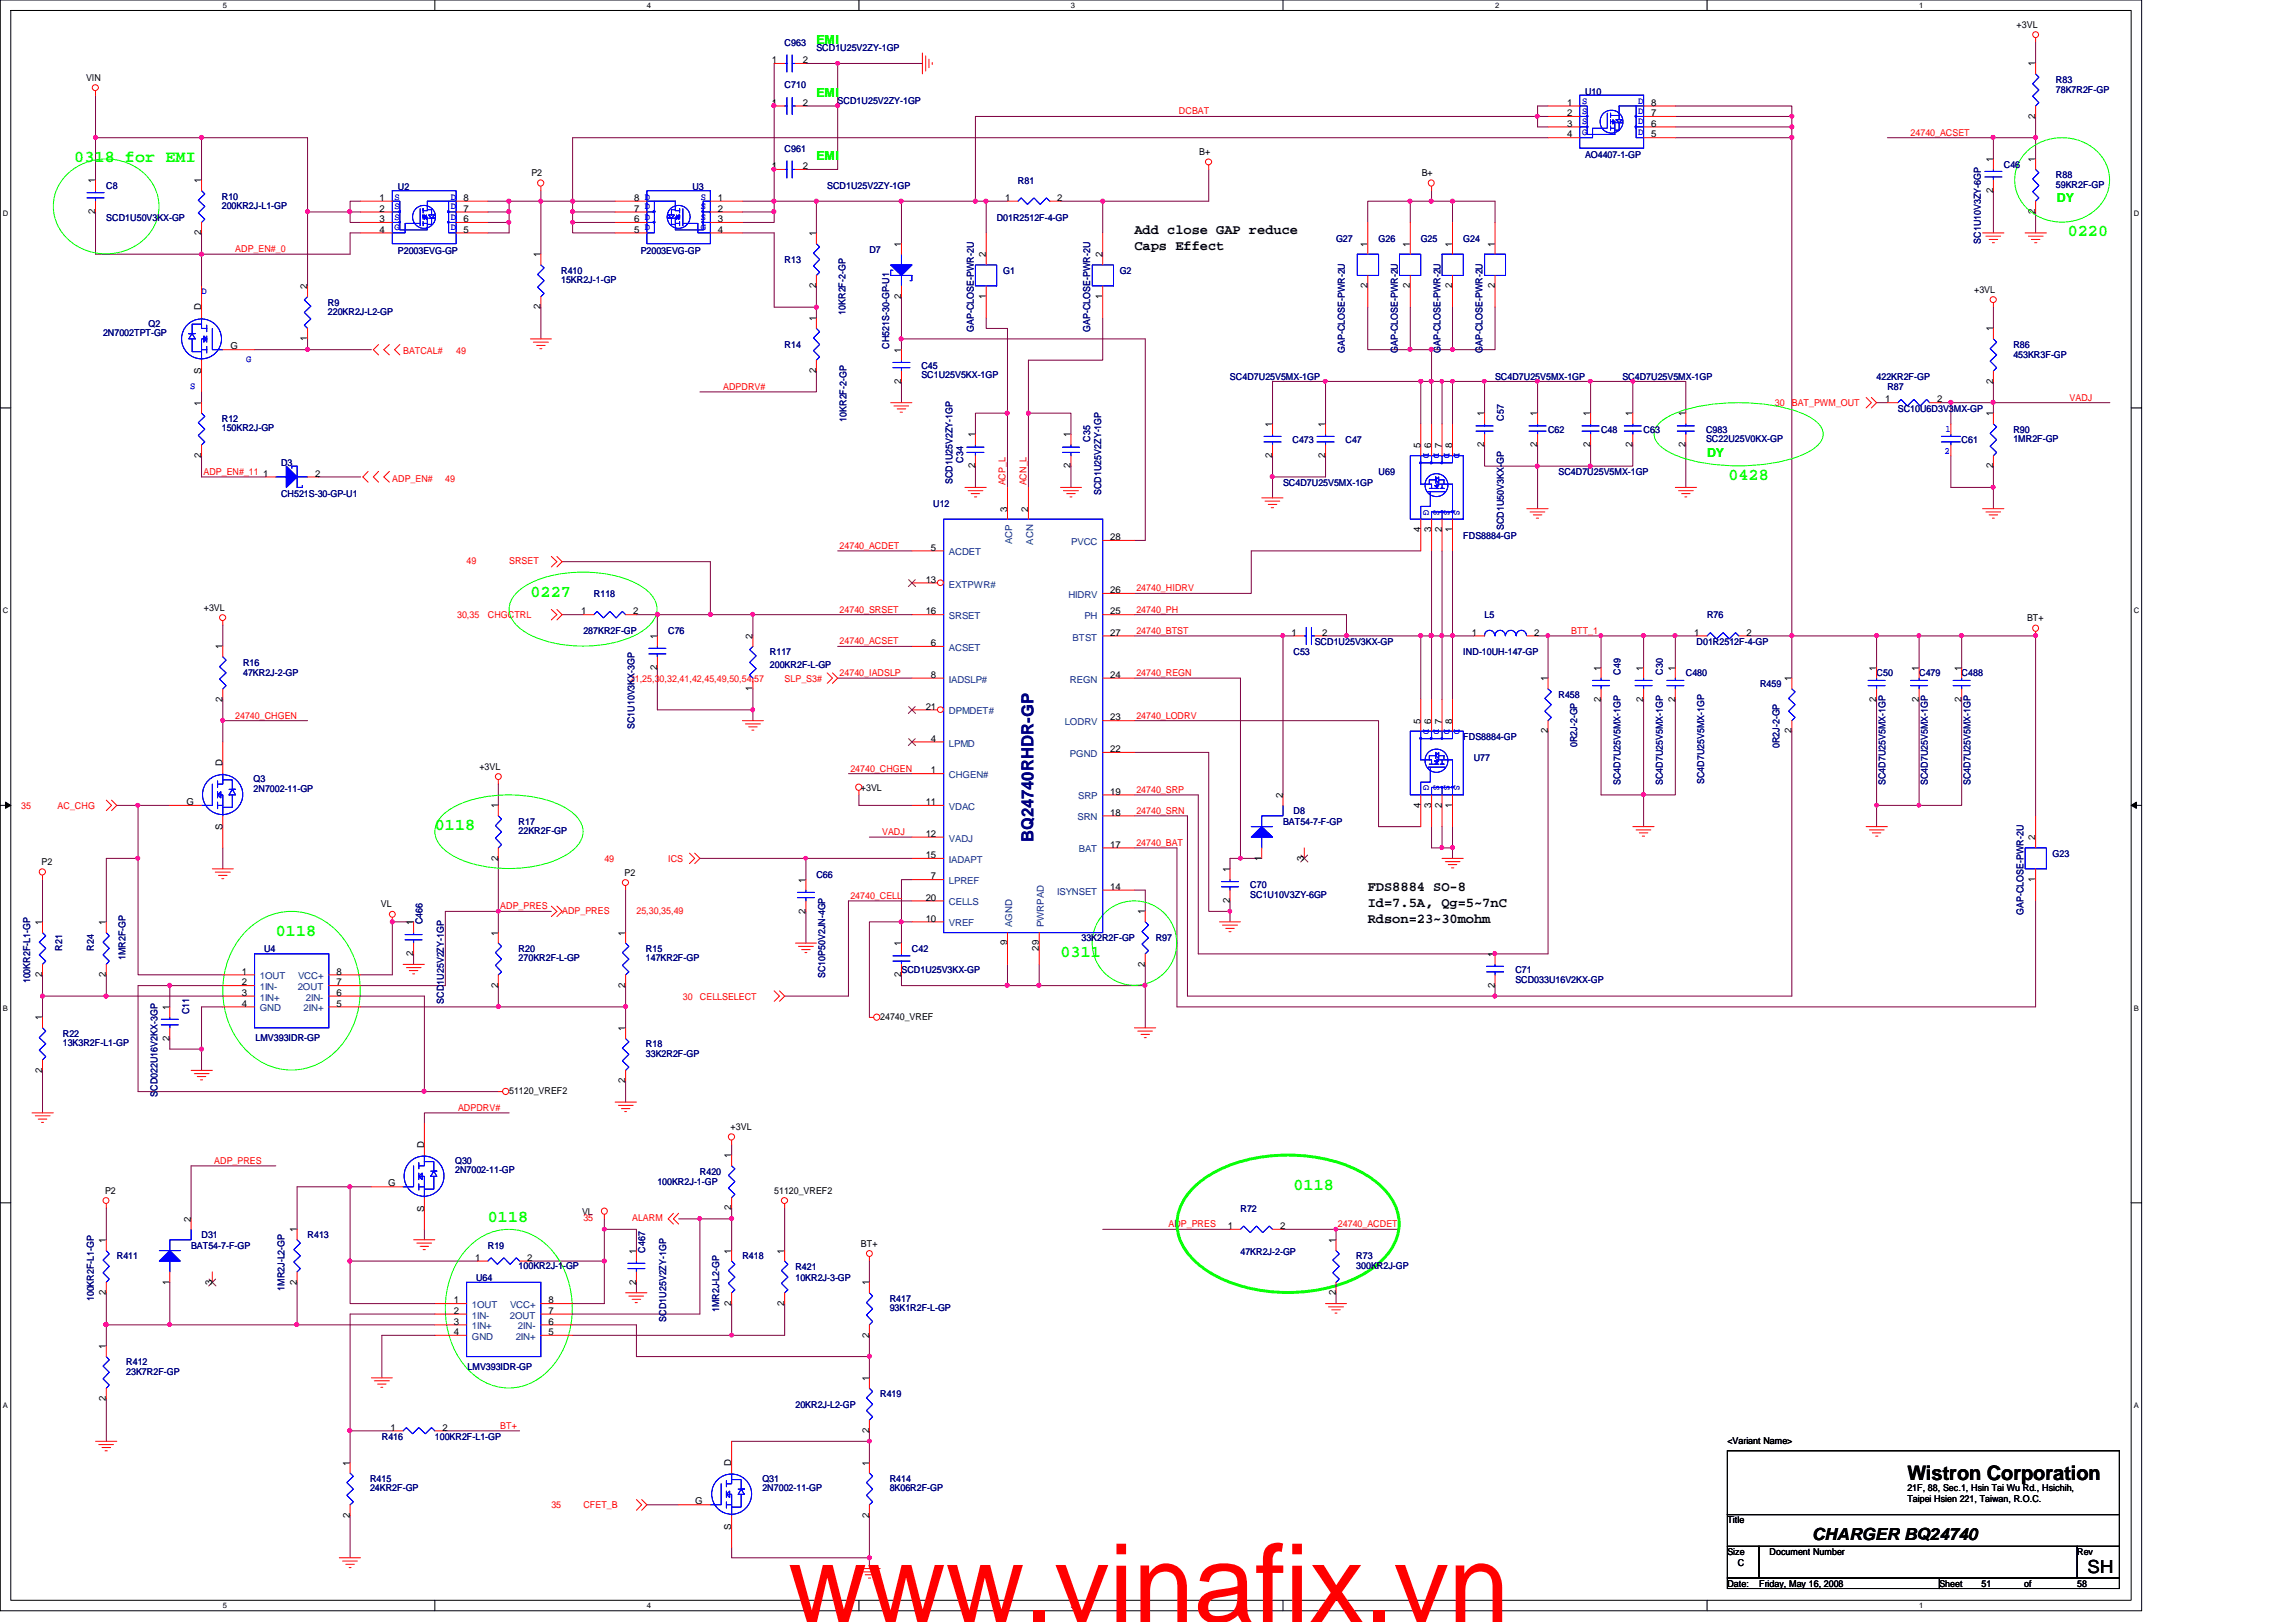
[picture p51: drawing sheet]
<svg xmlns="http://www.w3.org/2000/svg" width="297mm" height="210mm" viewBox="0 0 297 210" stroke-linecap="round" stroke-linejoin="round" font-family="sans-serif">
<defs><g id="words">
<text font-size="14.1" fill="#f00" x="102" y="209.9">www.vinafix.vn</text>
<text font-size="2.6" x="246.8" y="191.6">Wistron Corporation</text>
<text font-size="2.3" x="270.1" y="203.6">SH</text>
<g font-size="2.2" fill="#0f0">
<text x="9.6" y="21">0318 for EMI</text>
<text x="267.5" y="30.6">0220</text>
<text x="223.6" y="62.1">0428</text>
<text x="68.6" y="77.2">0227</text>
<text x="56.3" y="107.4">0118</text>
<text x="35.7" y="121.1">0118</text>
<text x="137.2" y="123.8">0311</text>
<text x="167.3" y="154">0118</text>
<text x="63.1" y="158.1">0118</text>
</g>
<text font-size="2.2" fill="#00007f" x="133.7" y="109" transform="rotate(-90 133.7 109)">BQ24740RHDR-GP</text>
<text font-size="2.2" x="234.4" y="199.3">CHARGER BQ24740</text>
<g font-size="1.8">
<text x="146.8" y="30.3">Add close GAP reduce</text>
<text x="146.8" y="32.4">Caps Effect</text>
<text x="177" y="115.4">FDS8884 SO-8</text>
<text x="177" y="117.4">Id=7.5A, Qg=5~7nC</text>
<text x="177" y="119.5">Rdson=23~30mohm</text>
</g>
<g font-size="1.6" fill="#0f0">
<text x="105.6" y="5.6">EMI</text>
<text x="105.6" y="12.5">EMI</text>
<text x="105.6" y="20.7">EMI</text>
<text x="266.1" y="26.2">DY</text>
<text x="220.8" y="59.1">DY</text>
</g>
<g font-size="1.2" fill="#00007f">
<text x="101.5" y="5.9">C963</text>
<text x="101.5" y="11.4">C710</text>
<text x="105.6" y="6.6">SCD1U25V2ZY-1GP</text>
<text x="266" y="10.7">R83</text>
<text x="266" y="12">78K7R2F-GP</text>
<text x="108.4" y="13.5">SCD1U25V2ZY-1GP</text>
<text x="205.1" y="12.2">U10</text>
<text x="101.5" y="19.6">C961</text>
<text x="131.7" y="23.7">R81</text>
<text x="205.1" y="20.4">AO4407-1-GP</text>
<text x="259.2" y="21.7">C46</text>
<text x="266" y="23.1">R88</text>
<text x="13.8" y="24.4">C8</text>
<text x="13.8" y="28.6">SCD1U50V3KX-GP</text>
<text x="28.7" y="25.8">R10</text>
<text x="28.7" y="27.1">200KR2J-L1-GP</text>
<text x="51.5" y="24.6">U2</text>
<text x="89.6" y="24.6">U3</text>
<text x="107" y="24.4">SCD1U25V2ZY-1GP</text>
<text x="128.9" y="28.6">D01R2512F-4-GP</text>
<text x="266" y="24.3">59KR2F-GP</text>
<text x="51.5" y="32.8">P2003EVG-GP</text>
<text x="72.6" y="35.4">R410</text>
<text x="82.9" y="32.8">P2003EVG-GP</text>
<text x="101.5" y="34">R13</text>
<text x="112.5" y="32.7">D7</text>
<text x="129.8" y="35.4">G1</text>
<text x="144.9" y="35.4">G2</text>
<text x="172.8" y="31.3">G27</text>
<text x="178.3" y="31.3">G26</text>
<text x="183.8" y="31.3">G25</text>
<text x="189.3" y="31.3">G24</text>
<text x="256.3" y="31.5" transform="rotate(-90 256.3 31.5)">SC1U10V3ZY-6GP</text>
<text x="42.4" y="39.5">R9</text>
<text x="42.4" y="40.8">220KR2J-L2-GP</text>
<text x="72.6" y="36.7">15KR2J-1-GP</text>
<text x="109.4" y="40.7" transform="rotate(-90 109.4 40.7)">10KR2F-2-GP</text>
<text x="13.3" y="43.5">2N7002TPT-GP</text>
<text x="19.2" y="42.3">Q2</text>
<text x="101.5" y="45">R14</text>
<text x="115" y="45.1" transform="rotate(-90 115 45.1)">CH521S-30-GP-U1</text>
<text x="119.2" y="47.8">C45</text>
<text x="126" y="42.9" transform="rotate(-90 126 42.9)">GAP-CLOSE-PWR-2U</text>
<text x="141.1" y="42.9" transform="rotate(-90 141.1 42.9)">GAP-CLOSE-PWR-2U</text>
<text x="174" y="45.7" transform="rotate(-90 174 45.7)">GAP-CLOSE-PWR-2U</text>
<text x="180.8" y="45.7" transform="rotate(-90 180.8 45.7)">GAP-CLOSE-PWR-2U</text>
<text x="186.3" y="45.7" transform="rotate(-90 186.3 45.7)">GAP-CLOSE-PWR-2U</text>
<text x="191.8" y="45.7" transform="rotate(-90 191.8 45.7)">GAP-CLOSE-PWR-2U</text>
<text x="260.5" y="45">R86</text>
<text x="260.5" y="46.3">453KR3F-GP</text>
<text x="119.2" y="49">SC1U25V5KX-1GP</text>
<text x="159.1" y="49.1">SC4D7U25V5MX-1GP</text>
<text x="193.4" y="49.1">SC4D7U25V5MX-1GP</text>
<text x="209.9" y="49.1">SC4D7U25V5MX-1GP</text>
<text x="242.8" y="49.1">422KR2F-GP</text>
<text x="244.2" y="50.5">R87</text>
<text x="245.5" y="53.3">SC10U6D3V3MX-GP</text>
<text x="28.7" y="54.6">R12</text>
<text x="28.7" y="55.8">150KR2J-GP</text>
<text x="109.5" y="54.6" transform="rotate(-90 109.5 54.6)">10KR2F-2-GP</text>
<text x="124.6" y="59.9" transform="rotate(-90 124.6 59.9)">C34</text>
<text x="141.1" y="57.2" transform="rotate(-90 141.1 57.2)">C35</text>
<text x="167.2" y="57.4">C473</text>
<text x="174.1" y="57.4">C47</text>
<text x="194.6" y="54.4" transform="rotate(-90 194.6 54.4)">C57</text>
<text x="200.3" y="56">C62</text>
<text x="207.1" y="56">C48</text>
<text x="212.6" y="56">C63</text>
<text x="220.7" y="56">C983</text>
<text x="220.7" y="57.2">SC22U25V0KX-GP</text>
<text x="253.8" y="57.4">C61</text>
<text x="260.5" y="56">R90</text>
<text x="260.5" y="57.2">1MR2F-GP</text>
<text x="36.4" y="60.2">D3</text>
<text x="36.4" y="64.3">CH521S-30-GP-U1</text>
<text x="120.7" y="65.6">U12</text>
<text x="123.2" y="62.7" transform="rotate(-90 123.2 62.7)">SCD1U25V2ZY-1GP</text>
<text x="142.4" y="64.1" transform="rotate(-90 142.4 64.1)">SCD1U25V2ZY-1GP</text>
<text x="166" y="62.9">SC4D7U25V5MX-1GP</text>
<text x="178.3" y="61.5">U69</text>
<text x="201.6" y="61.5">SC4D7U25V5MX-1GP</text>
<text x="189.3" y="69.7">FDS8884-GP</text>
<text x="194.6" y="68.6" transform="rotate(-90 194.6 68.6)">SCD1U50V3KX-GP</text>
<text x="76.8" y="77.3">R118</text>
<text x="75.5" y="82">287KR2F-GP</text>
<text x="86.4" y="82">C76</text>
<text x="170.1" y="83.4">SCD1U25V3KX-GP</text>
<text x="192.1" y="80">L5</text>
<text x="219.5" y="83.4">D01R2512F-4-GP</text>
<text x="220.8" y="80">R76</text>
<text x="31.5" y="86.1">R16</text>
<text x="31.5" y="87.4">47KR2J-2-GP</text>
<text x="99.6" y="84.8">R117</text>
<text x="99.6" y="86.4">200KR2F-L-GP</text>
<text x="167.3" y="84.8">C53</text>
<text x="189.3" y="84.8">IND-10UH-147-GP</text>
<text x="209.6" y="87.3" transform="rotate(-90 209.6 87.3)">C49</text>
<text x="215.1" y="87.3" transform="rotate(-90 215.1 87.3)">C30</text>
<text x="218.1" y="87.5">C480</text>
<text x="227.7" y="88.9">R459</text>
<text x="242.8" y="87.5">C50</text>
<text x="248.3" y="87.5">C479</text>
<text x="253.8" y="87.5">C488</text>
<text x="82.1" y="94.4" transform="rotate(-90 82.1 94.4)">SC1U10V3KX-3GP</text>
<text x="189.3" y="95.8">FDS8884-GP</text>
<text x="201.6" y="90.3">R458</text>
<text x="32.8" y="101.3">Q3</text>
<text x="190.7" y="98.5">U77</text>
<text x="204" y="96.7" transform="rotate(-90 204 96.7)">0R2J-2-GP</text>
<text x="209.6" y="101.6" transform="rotate(-90 209.6 101.6)">SC4D7U25V5MX-1GP</text>
<text x="215.1" y="101.6" transform="rotate(-90 215.1 101.6)">SC4D7U25V5MX-1GP</text>
<text x="220.5" y="101.5" transform="rotate(-90 220.5 101.5)">SC4D7U25V5MX-1GP</text>
<text x="230.2" y="96.8" transform="rotate(-90 230.2 96.8)">0R2J-2-GP</text>
<text x="243.9" y="101.6" transform="rotate(-90 243.9 101.6)">SC4D7U25V5MX-1GP</text>
<text x="249.4" y="101.6" transform="rotate(-90 249.4 101.6)">SC4D7U25V5MX-1GP</text>
<text x="254.9" y="101.6" transform="rotate(-90 254.9 101.6)">SC4D7U25V5MX-1GP</text>
<text x="32.8" y="102.5">2N7002-11-GP</text>
<text x="67.1" y="106.7">R17</text>
<text x="67.1" y="108">22KR2F-GP</text>
<text x="166" y="106.7">BAT54-7-F-GP</text>
<text x="167.3" y="105.4">D8</text>
<text x="105.6" y="113.6">C66</text>
<text x="265.6" y="110.9">G23</text>
<text x="54.6" y="119.6" transform="rotate(-90 54.6 119.6)">C466</text>
<text x="161.8" y="115">C70</text>
<text x="161.8" y="116.2">SC1U10V3ZY-6GP</text>
<text x="261.8" y="118.4" transform="rotate(-90 261.8 118.4)">GAP-CLOSE-PWR-2U</text>
<text x="8" y="123" transform="rotate(-90 8 123)">R21</text>
<text x="12.1" y="123" transform="rotate(-90 12.1 123)">R24</text>
<text x="16.3" y="124.2" transform="rotate(-90 16.3 124.2)">1MR2F-GP</text>
<text x="34.2" y="123.2">U4</text>
<text x="67.1" y="123.2">R20</text>
<text x="67.1" y="124.4">270KR2F-L-GP</text>
<text x="83.6" y="123.2">R15</text>
<text x="83.6" y="124.4">147KR2F-GP</text>
<text x="116.6" y="125.9">SCD1U25V3KX-GP</text>
<text x="118" y="123.2">C42</text>
<text x="139.9" y="121.8">33K2R2F-GP</text>
<text x="149.5" y="121.8">R97</text>
<text x="196" y="125.9">C71</text>
<text x="3.9" y="127.3" transform="rotate(-90 3.9 127.3)">100KR2F-L1-GP</text>
<text x="24.5" y="131.2" transform="rotate(-90 24.5 131.2)">C11</text>
<text x="57.4" y="129.9" transform="rotate(-90 57.4 129.9)">SCD1U25V2ZY-1GP</text>
<text x="106.8" y="126.6" transform="rotate(-90 106.8 126.6)">SC10P50V2JN-4GP</text>
<text x="196" y="127.2">SCD033U16V2KX-GP</text>
<text x="8.1" y="134.2">R22</text>
<text x="8.1" y="135.4">13K3R2F-L1-GP</text>
<text x="33.1" y="134.7">LMV393IDR-GP</text>
<text x="83.6" y="135.6">R18</text>
<text x="83.6" y="136.8">33K2R2F-GP</text>
<text x="20.4" y="141.9" transform="rotate(-90 20.4 141.9)">SCD022U16V2KX-3GP</text>
<text x="58.9" y="150.6">Q30</text>
<text x="58.9" y="151.8">2N7002-11-GP</text>
<text x="85" y="153.4">100KR2J-1-GP</text>
<text x="90.5" y="152">R420</text>
<text x="24.7" y="161.6">BAT54-7-F-GP</text>
<text x="26.1" y="160.2">D31</text>
<text x="39.8" y="160.2">R413</text>
<text x="63.1" y="161.6">R19</text>
<text x="160.5" y="156.8">R72</text>
<text x="15.1" y="163">R411</text>
<text x="36.8" y="167" transform="rotate(-90 36.8 167)">1MR2J-L2-GP</text>
<text x="61.6" y="165.7">U64</text>
<text x="67.1" y="164.2">100KR2J-1-GP</text>
<text x="83.5" y="162.1" transform="rotate(-90 83.5 162.1)">C467</text>
<text x="96.1" y="163">R418</text>
<text x="102.9" y="164.3">R421</text>
<text x="102.9" y="165.7">10KR2J-3-GP</text>
<text x="160.5" y="162.4">47KR2J-2-GP</text>
<text x="175.5" y="163">R73</text>
<text x="175.5" y="164.2">300KR2J-GP</text>
<text x="12.1" y="168.4" transform="rotate(-90 12.1 168.4)">100KR2F-L1-GP</text>
<text x="86.2" y="171" transform="rotate(-90 86.2 171)">SCD1U25V2ZY-1GP</text>
<text x="93" y="169.8" transform="rotate(-90 93 169.8)">1MR2J-L2-GP</text>
<text x="115.1" y="168.4">R417</text>
<text x="115.1" y="169.7">93K1R2F-L-GP</text>
<text x="16.3" y="176.7">R412</text>
<text x="16.3" y="177.9">23K7R2F-GP</text>
<text x="60.5" y="177.2">LMV393IDR-GP</text>
<text x="102.9" y="182.2">20KR2J-L2-GP</text>
<text x="113.9" y="180.8">R419</text>
<text x="47.9" y="191.8">R415</text>
<text x="49.4" y="186.3">R416</text>
<text x="56.3" y="186.3">100KR2F-L1-GP</text>
<text x="98.6" y="191.8">Q31</text>
<text x="115.1" y="191.8">R414</text>
<text x="47.9" y="193">24KR2F-GP</text>
<text x="98.6" y="193">2N7002-11-GP</text>
<text x="115.1" y="193">8K06R2F-GP</text>
</g>
<g font-size="1.2">
<text x="260.9" y="3.6">+3VL</text>
<text x="11.1" y="10.5">VIN</text>
<text x="99.9" y="8.2">1</text>
<text x="103.9" y="8.2">2</text>
<text x="263.3" y="8.6" transform="rotate(-90 263.3 8.6)">1</text>
<text x="99.9" y="13.7">1</text>
<text x="103.9" y="13.7">2</text>
<text x="202.7" y="13.7">1</text>
<text x="202.7" y="15">2</text>
<text x="202.7" y="16.4">3</text>
<text x="202.7" y="17.8">4</text>
<text x="213.6" y="17.8">5</text>
<text x="213.6" y="16.4">6</text>
<text x="213.6" y="15">7</text>
<text x="213.6" y="13.7">8</text>
<text x="263.3" y="15.4" transform="rotate(-90 263.3 15.4)">2</text>
<text x="12.3" y="23.7" transform="rotate(-90 12.3 23.7)">1</text>
<text x="26" y="23.7" transform="rotate(-90 26 23.7)">1</text>
<text x="68.7" y="22.8">P2</text>
<text x="99.9" y="21.9">1</text>
<text x="103.9" y="21.9">2</text>
<text x="155.1" y="20.1">B+</text>
<text x="183.9" y="22.8">B+</text>
<text x="257.8" y="21" transform="rotate(-90 257.8 21)">1</text>
<text x="263.3" y="21" transform="rotate(-90 263.3 21)">1</text>
<text x="12.3" y="27.7" transform="rotate(-90 12.3 27.7)">2</text>
<text x="49.1" y="26">1</text>
<text x="49.1" y="27.4">2</text>
<text x="49.1" y="28.7">3</text>
<text x="60" y="28.7">6</text>
<text x="60" y="27.4">7</text>
<text x="60" y="26">8</text>
<text x="82" y="28.7">6 D</text>
<text x="82" y="27.4">7</text>
<text x="82" y="26">8 D</text>
<text x="92.9" y="26">1</text>
<text x="92.9" y="27.4">2</text>
<text x="92.9" y="28.7">3</text>
<text x="130" y="26">1</text>
<text x="136.8" y="26">2</text>
<text x="257.8" y="24.9" transform="rotate(-90 257.8 24.9)">2</text>
<text x="263.3" y="27.7" transform="rotate(-90 263.3 27.7)">2</text>
<text x="26" y="30.4" transform="rotate(-90 26 30.4)">2</text>
<text x="49.1" y="30.1">4</text>
<text x="60" y="30.1">5</text>
<text x="69.9" y="33.3" transform="rotate(-90 69.9 33.3)">1</text>
<text x="82" y="30.1">5 D</text>
<text x="92.9" y="30.1">4</text>
<text x="105.6" y="30.6" transform="rotate(-90 105.6 30.6)">1</text>
<text x="116.6" y="31.9" transform="rotate(-90 116.6 31.9)">1</text>
<text x="127.5" y="33.3" transform="rotate(-90 127.5 33.3)">2</text>
<text x="142.6" y="33.3" transform="rotate(-90 142.6 33.3)">2</text>
<text x="176.9" y="31.9" transform="rotate(-90 176.9 31.9)">1</text>
<text x="182.4" y="31.9" transform="rotate(-90 182.4 31.9)">1</text>
<text x="187.9" y="31.9" transform="rotate(-90 187.9 31.9)">1</text>
<text x="193.4" y="31.9" transform="rotate(-90 193.4 31.9)">1</text>
<text x="26" y="40.2" transform="rotate(-90 26 40.2)">D</text>
<text x="39.7" y="37.4" transform="rotate(-90 39.7 37.4)">2</text>
<text x="69.9" y="40" transform="rotate(-90 69.9 40)">2</text>
<text x="105.6" y="41.5" transform="rotate(-90 105.6 41.5)">1</text>
<text x="105.6" y="37.3" transform="rotate(-90 105.6 37.3)">2</text>
<text x="116.6" y="38.7" transform="rotate(-90 116.6 38.7)">2</text>
<text x="127.5" y="38.7" transform="rotate(-90 127.5 38.7)">1</text>
<text x="142.6" y="38.7" transform="rotate(-90 142.6 38.7)">1</text>
<text x="176.9" y="37.3" transform="rotate(-90 176.9 37.3)">2</text>
<text x="182.4" y="37.3" transform="rotate(-90 182.4 37.3)">2</text>
<text x="187.9" y="37.3" transform="rotate(-90 187.9 37.3)">2</text>
<text x="193.4" y="37.3" transform="rotate(-90 193.4 37.3)">2</text>
<text x="255.4" y="37.9">+3VL</text>
<text x="29.8" y="45.2">G</text>
<text x="39.7" y="44.2" transform="rotate(-90 39.7 44.2)">1</text>
<text x="116.6" y="45.6" transform="rotate(-90 116.6 45.6)">1</text>
<text x="257.8" y="42.9" transform="rotate(-90 257.8 42.9)">1</text>
<text x="26" y="52.5" transform="rotate(-90 26 52.5)">1</text>
<text x="26" y="48.4" transform="rotate(-90 26 48.4)">S</text>
<text x="105.6" y="48.3" transform="rotate(-90 105.6 48.3)">2</text>
<text x="116.6" y="49.7" transform="rotate(-90 116.6 49.7)">2</text>
<text x="192" y="53.9" transform="rotate(-90 192 53.9)">1</text>
<text x="198.9" y="53.9" transform="rotate(-90 198.9 53.9)">1</text>
<text x="205.7" y="53.9" transform="rotate(-90 205.7 53.9)">1</text>
<text x="211.2" y="53.9" transform="rotate(-90 211.2 53.9)">1</text>
<text x="218.1" y="53.9" transform="rotate(-90 218.1 53.9)">1</text>
<text x="243.9" y="52.1">1</text>
<text x="250.6" y="52.1">2</text>
<text x="257.8" y="53.9" transform="rotate(-90 257.8 53.9)">1</text>
<text x="257.8" y="49.7" transform="rotate(-90 257.8 49.7)">2</text>
<text x="26" y="59.2" transform="rotate(-90 26 59.2)">2</text>
<text x="126.2" y="56.6" transform="rotate(-90 126.2 56.6)">1</text>
<text x="138.5" y="56.6" transform="rotate(-90 138.5 56.6)">1</text>
<text x="164.6" y="59.2" transform="rotate(-90 164.6 59.2)">2</text>
<text x="164.6" y="55.2" transform="rotate(-90 164.6 55.2)">1</text>
<text x="171.4" y="59.2" transform="rotate(-90 171.4 59.2)">2</text>
<text x="171.4" y="55.2" transform="rotate(-90 171.4 55.2)">1</text>
<text x="183.8" y="58" transform="rotate(-90 183.8 58)">5</text>
<text x="185.2" y="58" transform="rotate(-90 185.2 58)">6</text>
<text x="186.5" y="58" transform="rotate(-90 186.5 58)">7</text>
<text x="187.9" y="58" transform="rotate(-90 187.9 58)">8</text>
<text x="192" y="57.9" transform="rotate(-90 192 57.9)">2</text>
<text x="198.9" y="57.9" transform="rotate(-90 198.9 57.9)">2</text>
<text x="205.7" y="57.9" transform="rotate(-90 205.7 57.9)">2</text>
<text x="211.2" y="57.9" transform="rotate(-90 211.2 57.9)">2</text>
<text x="218.1" y="57.9" transform="rotate(-90 218.1 57.9)">2</text>
<text x="34" y="61.7">1</text>
<text x="40.8" y="61.7">2</text>
<text x="126.2" y="60.6" transform="rotate(-90 126.2 60.6)">2</text>
<text x="138.5" y="60.6" transform="rotate(-90 138.5 60.6)">2</text>
<text x="257.8" y="60.6" transform="rotate(-90 257.8 60.6)">2</text>
<text x="120.4" y="71.2">5</text>
<text x="130.3" y="66.2" transform="rotate(-90 130.3 66.2)">3</text>
<text x="133" y="66.2" transform="rotate(-90 133 66.2)">2</text>
<text x="143.6" y="69.9">28</text>
<text x="183.8" y="68.8" transform="rotate(-90 183.8 68.8)">4</text>
<text x="185.2" y="68.8" transform="rotate(-90 185.2 68.8)">3</text>
<text x="186.5" y="68.8" transform="rotate(-90 186.5 68.8)">2</text>
<text x="187.9" y="68.8" transform="rotate(-90 187.9 68.8)">1</text>
<text x="119.8" y="75.4">13</text>
<text x="143.6" y="76.8">26</text>
<text x="26.4" y="79">+3VL</text>
<text x="75.2" y="79.5">1</text>
<text x="81.9" y="79.5">2</text>
<text x="85" y="82.7" transform="rotate(-90 85 82.7)">1</text>
<text x="97.4" y="82.7" transform="rotate(-90 97.4 82.7)">2</text>
<text x="119.8" y="79.5">16</text>
<text x="120.4" y="83.6">6</text>
<text x="143.6" y="82.3">27</text>
<text x="143.6" y="79.5">25</text>
<text x="167.1" y="82.3">1</text>
<text x="171.1" y="82.3">2</text>
<text x="190.4" y="82.3">1</text>
<text x="198.5" y="82.3">2</text>
<text x="219.2" y="82.3">1</text>
<text x="225.9" y="82.3">2</text>
<text x="262.3" y="80.4">BT+</text>
<text x="28.8" y="84" transform="rotate(-90 28.8 84)">1</text>
<text x="85" y="86.7" transform="rotate(-90 85 86.7)">2</text>
<text x="97.4" y="89.4" transform="rotate(-90 97.4 89.4)">1</text>
<text x="120.4" y="87.7">8</text>
<text x="143.6" y="87.7">24</text>
<text x="200.2" y="88.2" transform="rotate(-90 200.2 88.2)">1</text>
<text x="207.1" y="86.8" transform="rotate(-90 207.1 86.8)">1</text>
<text x="212.6" y="86.8" transform="rotate(-90 212.6 86.8)">1</text>
<text x="216.7" y="86.8" transform="rotate(-90 216.7 86.8)">1</text>
<text x="231.8" y="88.2" transform="rotate(-90 231.8 88.2)">1</text>
<text x="242.7" y="86.8" transform="rotate(-90 242.7 86.8)">1</text>
<text x="248.2" y="86.8" transform="rotate(-90 248.2 86.8)">1</text>
<text x="253.7" y="86.8" transform="rotate(-90 253.7 86.8)">1</text>
<text x="28.8" y="90.8" transform="rotate(-90 28.8 90.8)">2</text>
<text x="119.8" y="91.8">21</text>
<text x="120.4" y="96">4</text>
<text x="143.6" y="93.2">23</text>
<text x="183.8" y="93.6" transform="rotate(-90 183.8 93.6)">5</text>
<text x="185.2" y="93.6" transform="rotate(-90 185.2 93.6)">6</text>
<text x="186.5" y="93.6" transform="rotate(-90 186.5 93.6)">7</text>
<text x="187.9" y="93.6" transform="rotate(-90 187.9 93.6)">8</text>
<text x="200.2" y="94.9" transform="rotate(-90 200.2 94.9)">2</text>
<text x="207.1" y="90.8" transform="rotate(-90 207.1 90.8)">2</text>
<text x="212.6" y="90.8" transform="rotate(-90 212.6 90.8)">2</text>
<text x="216.7" y="90.8" transform="rotate(-90 216.7 90.8)">2</text>
<text x="231.8" y="94.9" transform="rotate(-90 231.8 94.9)">2</text>
<text x="242.7" y="90.8" transform="rotate(-90 242.7 90.8)">2</text>
<text x="248.2" y="90.8" transform="rotate(-90 248.2 90.8)">2</text>
<text x="253.7" y="90.8" transform="rotate(-90 253.7 90.8)">2</text>
<text x="28.8" y="99.1" transform="rotate(-90 28.8 99.1)">D</text>
<text x="62" y="99.6">+3VL</text>
<text x="120.4" y="100.1">1</text>
<text x="143.6" y="97.3">22</text>
<text x="24.1" y="104.2">G</text>
<text x="28.8" y="107.4" transform="rotate(-90 28.8 107.4)">S</text>
<text x="64.4" y="104.6" transform="rotate(-90 64.4 104.6)">1</text>
<text x="111.4" y="102.4">+3VL</text>
<text x="119.8" y="104.2">11</text>
<text x="143.6" y="102.8">19</text>
<text x="143.6" y="105.5">18</text>
<text x="165.9" y="103.3" transform="rotate(-90 165.9 103.3)">2</text>
<text x="183.8" y="104.5" transform="rotate(-90 183.8 104.5)">4</text>
<text x="185.2" y="104.5" transform="rotate(-90 185.2 104.5)">3</text>
<text x="186.5" y="104.5" transform="rotate(-90 186.5 104.5)">2</text>
<text x="187.9" y="104.5" transform="rotate(-90 187.9 104.5)">1</text>
<text x="5.4" y="112">P2</text>
<text x="64.4" y="111.4" transform="rotate(-90 64.4 111.4)">2</text>
<text x="80.8" y="113.3">P2</text>
<text x="119.8" y="108.3">12</text>
<text x="119.8" y="111">15</text>
<text x="120.4" y="113.8">7</text>
<text x="143.6" y="109.7">17</text>
<text x="159.1" y="112.9" transform="rotate(-90 159.1 112.9)">1</text>
<text x="163.2" y="111.4" transform="rotate(-90 163.2 111.4)">1</text>
<text x="168.7" y="111.4" transform="rotate(-90 168.7 111.4)">3</text>
<text x="263.3" y="108.8" transform="rotate(-90 263.3 108.8)">2</text>
<text x="5.5" y="119.7" transform="rotate(-90 5.5 119.7)">1</text>
<text x="13.7" y="119.7" transform="rotate(-90 13.7 119.7)">1</text>
<text x="49.3" y="117.4">VL</text>
<text x="53.5" y="119.7" transform="rotate(-90 53.5 119.7)">1</text>
<text x="104.2" y="118.2" transform="rotate(-90 104.2 118.2)">2</text>
<text x="104.2" y="114.2" transform="rotate(-90 104.2 114.2)">1</text>
<text x="119.8" y="119.3">10</text>
<text x="119.8" y="116.5">20</text>
<text x="143.6" y="115.1">14</text>
<text x="148.1" y="118.3" transform="rotate(-90 148.1 118.3)">1</text>
<text x="159.1" y="116.8" transform="rotate(-90 159.1 116.8)">2</text>
<text x="263.3" y="114.1" transform="rotate(-90 263.3 114.1)">1</text>
<text x="53.5" y="123.7" transform="rotate(-90 53.5 123.7)">2</text>
<text x="64.4" y="121.1" transform="rotate(-90 64.4 121.1)">1</text>
<text x="80.9" y="121.1" transform="rotate(-90 80.9 121.1)">1</text>
<text x="116.6" y="122.5" transform="rotate(-90 116.6 122.5)">1</text>
<text x="130.3" y="122.3" transform="rotate(-90 130.3 122.3)">9</text>
<text x="134.4" y="123" transform="rotate(-90 134.4 123)">29</text>
<text x="148.1" y="125.1" transform="rotate(-90 148.1 125.1)">2</text>
<text x="193.4" y="123.8" transform="rotate(-90 193.4 123.8)">1</text>
<text x="5.5" y="126.4" transform="rotate(-90 5.5 126.4)">2</text>
<text x="13.7" y="126.4" transform="rotate(-90 13.7 126.4)">2</text>
<text x="21.9" y="130.7" transform="rotate(-90 21.9 130.7)">1</text>
<text x="31.3" y="128.9">3</text>
<text x="31.3" y="127.5">2</text>
<text x="31.3" y="126.1">1</text>
<text x="31.3" y="130.3">4</text>
<text x="43.5" y="128.9">6</text>
<text x="43.5" y="126.1">8</text>
<text x="43.5" y="127.5">7</text>
<text x="43.5" y="130.3">5</text>
<text x="64.4" y="127.8" transform="rotate(-90 64.4 127.8)">2</text>
<text x="80.9" y="127.8" transform="rotate(-90 80.9 127.8)">2</text>
<text x="113.9" y="132">24740_VREF</text>
<text x="116.6" y="126.4" transform="rotate(-90 116.6 126.4)">2</text>
<text x="193.4" y="127.8" transform="rotate(-90 193.4 127.8)">2</text>
<text x="5.5" y="132" transform="rotate(-90 5.5 132)">1</text>
<text x="21.9" y="134.7" transform="rotate(-90 21.9 134.7)">2</text>
<text x="80.9" y="133.4" transform="rotate(-90 80.9 133.4)">1</text>
<text x="5.5" y="138.8" transform="rotate(-90 5.5 138.8)">2</text>
<text x="65.9" y="141.6">51120_VREF2</text>
<text x="80.9" y="140.2" transform="rotate(-90 80.9 140.2)">2</text>
<text x="54.9" y="148.5" transform="rotate(-90 54.9 148.5)">D</text>
<text x="94.5" y="146.3">+3VL</text>
<text x="94.6" y="149.9" transform="rotate(-90 94.6 149.9)">1</text>
<text x="13.6" y="154.5">P2</text>
<text x="50.2" y="153.5">G</text>
<text x="100.2" y="154.5">51120_VREF2</text>
<text x="13.7" y="160.9" transform="rotate(-90 13.7 160.9)">1</text>
<text x="24.7" y="158.1" transform="rotate(-90 24.7 158.1)">2</text>
<text x="38.4" y="159.5" transform="rotate(-90 38.4 159.5)">1</text>
<text x="54.9" y="156.8" transform="rotate(-90 54.9 156.8)">S</text>
<text x="75.3" y="157.2">VL</text>
<text x="94.6" y="156.6" transform="rotate(-90 94.6 156.6)">2</text>
<text x="111.4" y="161.3">BT+</text>
<text x="158.8" y="159">1</text>
<text x="165.6" y="159">2</text>
<text x="172.8" y="160.9" transform="rotate(-90 172.8 160.9)">1</text>
<text x="13.7" y="167.6" transform="rotate(-90 13.7 167.6)">2</text>
<text x="21.9" y="166.2" transform="rotate(-90 21.9 166.2)">1</text>
<text x="27.4" y="166.2" transform="rotate(-90 27.4 166.2)">3</text>
<text x="38.4" y="166.2" transform="rotate(-90 38.4 166.2)">2</text>
<text x="61.5" y="163.2">1</text>
<text x="68.2" y="163.2">2</text>
<text x="82.3" y="166.2" transform="rotate(-90 82.3 166.2)">2</text>
<text x="82.3" y="162.2" transform="rotate(-90 82.3 162.2)">1</text>
<text x="94.6" y="162.2" transform="rotate(-90 94.6 162.2)">1</text>
<text x="101.5" y="162.2" transform="rotate(-90 101.5 162.2)">1</text>
<text x="112.4" y="166.3" transform="rotate(-90 112.4 166.3)">1</text>
<text x="172.8" y="167.6" transform="rotate(-90 172.8 167.6)">2</text>
<text x="58.7" y="171.4">3</text>
<text x="58.7" y="170">2</text>
<text x="58.7" y="168.7">1</text>
<text x="58.7" y="172.8">4</text>
<text x="70.9" y="171.4">6</text>
<text x="70.9" y="168.7">8</text>
<text x="70.9" y="170">7</text>
<text x="70.9" y="172.8">5</text>
<text x="94.6" y="169" transform="rotate(-90 94.6 169)">2</text>
<text x="101.5" y="169" transform="rotate(-90 101.5 169)">2</text>
<text x="112.4" y="173.1" transform="rotate(-90 112.4 173.1)">2</text>
<text x="13.7" y="174.6" transform="rotate(-90 13.7 174.6)">1</text>
<text x="112.4" y="178.7" transform="rotate(-90 112.4 178.7)">1</text>
<text x="13.7" y="181.3" transform="rotate(-90 13.7 181.3)">2</text>
<text x="50.5" y="185.1">1</text>
<text x="57.2" y="185.1">2</text>
<text x="112.4" y="185.4" transform="rotate(-90 112.4 185.4)">2</text>
<text x="45.3" y="189.7" transform="rotate(-90 45.3 189.7)">1</text>
<text x="94.6" y="189.7" transform="rotate(-90 94.6 189.7)">D</text>
<text x="112.4" y="189.7" transform="rotate(-90 112.4 189.7)">1</text>
<text x="223.5" y="186.9">&lt;Variant Name&gt;</text>
<text x="45.3" y="196.4" transform="rotate(-90 45.3 196.4)">2</text>
<text x="90" y="194.7">G</text>
<text x="94.6" y="198" transform="rotate(-90 94.6 198)">S</text>
<text x="112.4" y="196.4" transform="rotate(-90 112.4 196.4)">2</text>
<text x="223.5" y="197.1">Title</text>
<text x="246.8" y="193">21F, 88, Sec.1, Hsin Tai Wu Rd., Hsichih,</text>
<text x="246.8" y="194.4">Taipei Hsien 221, Taiwan, R.O.C.</text>
<text x="223.5" y="201.3">Size</text>
<text x="224.8" y="202.6">C</text>
<text x="228.9" y="201.3">Document Number</text>
<text x="268.7" y="201.3">Rev</text>
<text x="223.5" y="205.4">Date:</text>
<text x="227.6" y="205.4">Friday, May 16, 2008</text>
<text x="250.9" y="205.4">Sheet</text>
<text x="256.4" y="205.4">51</text>
<text x="261.9" y="205.4">of</text>
<text x="268.7" y="205.4">58</text>
</g>
<g font-size="1.2" fill="#f00">
<text x="152.5" y="14.8">DCBAT</text>
<text x="247.2" y="17.6">24740_ACSET</text>
<text x="30.4" y="32.6">ADP_EN#_0</text>
<text x="52.2" y="45.8">BATCAL#</text>
<text x="59" y="45.8">49</text>
<text x="93.6" y="50.5">ADPDRV#</text>
<text x="229.6" y="52.6">30</text>
<text x="231.8" y="52.6">BAT_PWM_OUT</text>
<text x="267.8" y="51.9">VADJ</text>
<text x="26.3" y="61.5">ADP_EN#_11</text>
<text x="50.8" y="62.3">ADP_EN#</text>
<text x="57.6" y="62.3">49</text>
<text x="130.1" y="62.8" transform="rotate(-90 130.1 62.8)">ACP_L</text>
<text x="132.8" y="62.8" transform="rotate(-90 132.8 62.8)">ACN_L</text>
<text x="108.6" y="71">24740_ACDET</text>
<text x="60.4" y="73">49</text>
<text x="65.9" y="73">SRSET</text>
<text x="147" y="76.5">24740_HIDRV</text>
<text x="59.1" y="80">30,35</text>
<text x="63.1" y="80">CHGCTRL</text>
<text x="108.6" y="79.3">24740_SRSET</text>
<text x="108.6" y="83.4">24740_ACSET</text>
<text x="147" y="82">24740_BTST</text>
<text x="147" y="79.3">24740_PH</text>
<text x="203.3" y="82">BTT_1</text>
<text x="81.5" y="88.2">21,25,30,32,41,42,45,49,50,54,57</text>
<text x="101.5" y="88.2">SLP_S3#</text>
<text x="108.6" y="87.5">24740_IADSLP</text>
<text x="147" y="87.5">24740_REGN</text>
<text x="30.4" y="93">24740_CHGEN</text>
<text x="147" y="93">24740_LODRV</text>
<text x="110" y="99.9">24740_CHGEN</text>
<text x="2.7" y="104.7">35</text>
<text x="7.4" y="104.7">AC_CHG</text>
<text x="147" y="102.6">24740_SRP</text>
<text x="147" y="105.3">24740_SRN</text>
<text x="78.2" y="111.5">49</text>
<text x="86.4" y="111.5">ICS</text>
<text x="114.1" y="108.1">VADJ</text>
<text x="147" y="109.5">24740_BAT</text>
<text x="64.7" y="117.7">ADP_PRES</text>
<text x="72.7" y="118.3">ADP_PRES</text>
<text x="82.3" y="118.3">25,30,35,49</text>
<text x="110" y="116.3">24740_CELL</text>
<text x="88.3" y="129.4">30</text>
<text x="90.5" y="129.4">CELLSELECT</text>
<text x="59.3" y="143.8">ADPDRV#</text>
<text x="27.7" y="150.6">ADP_PRES</text>
<text x="75.5" y="158">35</text>
<text x="81.8" y="158">ALARM</text>
<text x="151.2" y="158.8">ADP_PRES</text>
<text x="173.1" y="158.8">24740_ACDET</text>
<text x="64.7" y="184.9">BT+</text>
<text x="71.3" y="195.2">35</text>
<text x="75.5" y="195.2">CFET_B</text>
</g>
<g font-size="1.2" fill="#00f">
<text x="204.7" y="13.5">S</text>
<text x="204.7" y="14.7">S</text>
<text x="204.7" y="16.1">S</text>
<text x="204.7" y="17.4">G</text>
<text x="211.9" y="17.4">D</text>
<text x="211.9" y="16.1">D</text>
<text x="211.9" y="14.7">D</text>
<text x="211.9" y="13.5">D</text>
<text x="51.1" y="25.8">S</text>
<text x="51.1" y="27.1">S</text>
<text x="51.1" y="28.4">S</text>
<text x="51.1" y="29.8">G</text>
<text x="58.3" y="29.8">D</text>
<text x="58.3" y="28.4">D</text>
<text x="58.3" y="27.1">D</text>
<text x="58.3" y="25.8">D</text>
<text x="83.4" y="27.1">D</text>
<text x="83.4" y="29.8">D</text>
<text x="83.4" y="28.4">D</text>
<text x="83.4" y="25.8">D</text>
<text x="90.7" y="25.8">S</text>
<text x="90.7" y="27.1">S</text>
<text x="90.7" y="28.4">S</text>
<text x="90.7" y="29.8">G</text>
<text x="26.1" y="38">D</text>
<text x="31.8" y="46.8">G</text>
<text x="24.6" y="50.4">S</text>
<text x="184.1" y="58.7" transform="rotate(90 184.1 58.7)">D</text>
<text x="185.5" y="58.7" transform="rotate(90 185.5 58.7)">D</text>
<text x="186.9" y="58.7" transform="rotate(90 186.9 58.7)">D</text>
<text x="188.1" y="58.7" transform="rotate(90 188.1 58.7)">D</text>
<text x="251.6" y="58.8">2</text>
<text x="251.7" y="55.9">1</text>
<text x="184.1" y="66" transform="rotate(90 184.1 66)">G</text>
<text x="185.5" y="66" transform="rotate(90 185.5 66)">S</text>
<text x="186.9" y="66" transform="rotate(90 186.9 66)">S</text>
<text x="188.1" y="66" transform="rotate(90 188.1 66)">S</text>
<text x="184.1" y="94.4" transform="rotate(90 184.1 94.4)">D</text>
<text x="185.5" y="94.4" transform="rotate(90 185.5 94.4)">D</text>
<text x="186.9" y="94.4" transform="rotate(90 186.9 94.4)">D</text>
<text x="188.1" y="94.4" transform="rotate(90 188.1 94.4)">D</text>
<text x="184.1" y="101.6" transform="rotate(90 184.1 101.6)">G</text>
<text x="185.5" y="101.6" transform="rotate(90 185.5 101.6)">S</text>
<text x="186.9" y="101.6" transform="rotate(90 186.9 101.6)">S</text>
<text x="188.1" y="101.6" transform="rotate(90 188.1 101.6)">S</text>
</g>
<g font-size="1.2" fill="#003f7f">
<text x="122.8" y="71.9">ACDET</text>
<text x="130.9" y="70.4" transform="rotate(-90 130.9 70.4)">ACP</text>
<text x="133.6" y="70.5" transform="rotate(-90 133.6 70.5)">ACN</text>
<text x="138.6" y="70.5">PVCC</text>
<text x="122.8" y="76">EXTPWR#</text>
<text x="138.2" y="77.4">HIDRV</text>
<text x="122.8" y="80.1">SRSET</text>
<text x="138.8" y="82.9">BTST</text>
<text x="140.3" y="80.1">PH</text>
<text x="122.8" y="88.3">IADSLP#</text>
<text x="122.8" y="84.2">ACSET</text>
<text x="138.4" y="88.3">REGN</text>
<text x="122.8" y="92.5">DPMDET#</text>
<text x="137.7" y="93.9">LODRV</text>
<text x="122.8" y="96.6">LPMD</text>
<text x="122.8" y="100.7">CHGEN#</text>
<text x="138.4" y="98">PGND</text>
<text x="122.8" y="104.8">VDAC</text>
<text x="139.4" y="106.2">SRN</text>
<text x="139.5" y="103.5">SRP</text>
<text x="122.8" y="108.9">VADJ</text>
<text x="122.8" y="111.7">IADAPT</text>
<text x="139.6" y="110.3">BAT</text>
<text x="122.8" y="119.9">VREF</text>
<text x="122.8" y="114.4">LPREF</text>
<text x="122.8" y="117.2">CELLS</text>
<text x="136.8" y="115.8">ISYNSET</text>
<text x="130.9" y="120" transform="rotate(-90 130.9 120)">AGND</text>
<text x="135" y="120" transform="rotate(-90 135 120)">PWRPAD</text>
<text x="33.6" y="129.5">1IN+</text>
<text x="33.6" y="128.1">1IN-</text>
<text x="33.6" y="126.7">1OUT</text>
<text x="33.6" y="130.9">GND</text>
<text x="38.5" y="128.1">2OUT</text>
<text x="38.6" y="126.7">VCC+</text>
<text x="39.3" y="130.9">2IN+</text>
<text x="39.6" y="129.5">2IN-</text>
<text x="61" y="172">1IN+</text>
<text x="61" y="170.6">1IN-</text>
<text x="61" y="169.3">1OUT</text>
<text x="61" y="173.4">GND</text>
<text x="66" y="170.6">2OUT</text>
<text x="66" y="169.3">VCC+</text>
<text x="66.7" y="173.4">2IN+</text>
<text x="67" y="172">2IN-</text>
</g>
<g font-size="1">
<text x="28.8" y="1">5</text>
<text x="83.7" y="1">4</text>
<text x="138.6" y="1">3</text>
<text x="193.4" y="1">2</text>
<text x="248.3" y="1">1</text>
<text x=".4" y="27.9">D</text>
<text x="276.1" y="27.9">D</text>
<text x=".4" y="79.4">C</text>
<text x="276.1" y="79.4">C</text>
<text x=".4" y="130.8">B</text>
<text x="276.1" y="130.8">B</text>
<text x=".4" y="182.2">A</text>
<text x="276.1" y="182.2">A</text>
<text x="28.8" y="208.1">5</text>
<text x="83.7" y="208.1">4</text>
<text x="138.6" y="208.1">3</text>
<text x="248.3" y="208.1">1</text>
</g>
</g></defs>
<path d="M0 0h277.1v208.4h-277.1zM1.4 1.4h274.3v205.7h-274.3z" fill="none" stroke="#000" stroke-width=".13"/>
<g fill="#fff">
<path d="M28.8 .1h.6v1.1h-.6z"/>
<path d="M28.8 207.2h.6v1.1h-.6z"/>
</g>
<path d="M56.3 0v1.4M56.3 207.1v1.3" fill="none" stroke="#000" stroke-width=".13"/>
<g fill="#fff">
<path d="M83.7 .1h.5v1.1h-.5z"/>
<path d="M83.7 207.2h.5v1.1h-.5z"/>
</g>
<path d="M111.1 0v1.4M111.1 207.1v1.3" fill="none" stroke="#000" stroke-width=".13"/>
<g fill="#fff">
<path d="M138.6 .1h.5v1.1h-.5z"/>
<path d="M138.6 207.2h.5v1.1h-.5z"/>
</g>
<path d="M166 0v1.4M166 207.1v1.3" fill="none" stroke="#000" stroke-width=".13"/>
<g fill="#fff">
<path d="M193.4 .1h.6v1.1h-.6z"/>
<path d="M193.4 207.2h.6v1.1h-.6z"/>
</g>
<path d="M220.8 0v1.4M220.8 207.1v1.3" fill="none" stroke="#000" stroke-width=".13"/>
<g fill="#fff">
<path d="M248.3 .1h.5v1.1h-.5z"/>
<path d="M248.3 207.2h.5v1.1h-.5z"/>
<path d="M.4 27.1h.7v1.1h-.7z"/>
<path d="M276.1 27.1h.7v1.1h-.7z"/>
<path d="M.4 78.5h.7v1.1h-.7z"/>
<path d="M276.1 78.5h.7v1.1h-.7z"/>
</g>
<path d="M0 52.8h1.4M275.7 52.8h1.4" fill="none" stroke="#000" stroke-width=".13"/>
<g fill="#fff">
<path d="M.4 129.9h.6v1.1h-.6z"/>
<path d="M276.1 129.9h.6v1.1h-.6z"/>
</g>
<path d="M0 104.2h1.4M.7 103.8l.7 .4-.7 .4zM275.7 104.2h1.4M275.7 104.2l.7-.4v.8z" fill="none" stroke="#000" stroke-width=".13"/>
<path d="M.7 103.8l.7 .4-.7 .4zM275.7 104.2l.7-.4v.8z" fill="#000"/>
<g fill="#fff">
<path d="M.4 181.4h.6v1.1h-.6z"/>
<path d="M276.1 181.4h.6v1.1h-.6z"/>
</g>
<path d="M0 155.7h1.4M275.7 155.7h1.4" fill="none" stroke="#000" stroke-width=".13"/>
<path d="M54.9 159.1v1.3M101.5 168.7v4.1h-6.8M94.7 200.2v1.4h17.8" fill="none" stroke="#7f003f" stroke-width=".13"/>
<circle cx="112.5" cy="201.6" r=".26" fill="#f0f"/>
<circle cx="112.5" cy="201.6" r=".26" fill="none" stroke="#f0f" stroke-width=".13"/>
<path d="M65.9 144h-11v1.4M101.5 156.3v5.5M94.7 186.5h17.8M112.5 201.6v1.4" fill="none" stroke="#7f003f" stroke-width=".13"/>
<circle cx="112.5" cy="186.5" r=".25" fill="#f0f"/>
<circle cx="112.5" cy="186.5" r=".25" fill="none" stroke="#f0f" stroke-width=".13"/>
<path d="M24.7 150.9h11M22 171.4h16.4M112.5 175.6v2.7M112.5 186.5v2.8" fill="none" stroke="#7f003f" stroke-width=".13"/>
<circle cx="38.4" cy="171.4" r=".26" fill="#f0f"/>
<circle cx="38.4" cy="171.4" r=".26" fill="none" stroke="#f0f" stroke-width=".13"/>
<path d="M21.8 171.2h.1l.2 .1v.3l-.2 .1-.1-.1z" fill-rule="evenodd" fill="#f0f"/>
<path d="M21.8 171.2h.1l.2 .1v.3l-.2 .1-.1-.1z" fill="none" stroke="#f0f" stroke-width=".13"/>
<path d="M38.4 153.6v5.5M38.4 165.9v5.5M45.3 163.2v5.5h11M112.5 163.2v2.7" fill="none" stroke="#7f003f" stroke-width=".13"/>
<circle cx="45.2" cy="163.2" r=".26" fill="#f0f"/>
<circle cx="45.2" cy="163.2" r=".26" fill="none" stroke="#f0f" stroke-width=".13"/>
<path d="M13.8 167.3v4.1" fill="none" stroke="#7f003f" stroke-width=".13"/>
<circle cx="13.7" cy="171.4" r=".26" fill="#f0f"/>
<circle cx="13.7" cy="171.4" r=".26" fill="none" stroke="#f0f" stroke-width=".13"/>
<path d="M45.3 153.6h2.7M56.3 172.8h-6.9v5.5M94.7 168.7v4.1h-20.6" fill="none" stroke="#7f003f" stroke-width=".13"/>
<circle cx="94.7" cy="172.8" r=".25" fill="#f0f"/>
<circle cx="94.7" cy="172.8" r=".25" fill="none" stroke="#f0f" stroke-width=".13"/>
<path d="M94.7 157.7v4.1" fill="none" stroke="#7f003f" stroke-width=".13"/>
<circle cx="94.7" cy="157.7" r=".26" fill="#f0f"/>
<circle cx="94.7" cy="157.7" r=".26" fill="none" stroke="#f0f" stroke-width=".13"/>
<path d="M90.5 157.7h4.2" fill="none" stroke="#7f003f" stroke-width=".13"/>
<path d="M90.4 157.5l.1-.1 .2 .2v.3h-.2h-.1z" fill-rule="evenodd" fill="#f0f"/>
<path d="M90.4 157.5l.1-.1 .2 .2v.3h-.2h-.1z" fill="none" stroke="#f0f" stroke-width=".13"/>
<path d="M13.8 156.3v4.1M87.8 157.7h2.7v12.4h-16.4M78.2 163.2v5.5h-4.1M13.8 181v5.5M45.3 196.1v5.5M45.3 185.2v4.1" fill="none" stroke="#7f003f" stroke-width=".13"/>
<circle cx="45.2" cy="185.1" r=".26" fill="#f0f"/>
<circle cx="45.2" cy="185.1" r=".26" fill="none" stroke="#f0f" stroke-width=".13"/>
<path d="M24.7 150.9v6.8M38.4 153.6h6.9M94.7 148.1v1.4M94.7 156.3v1.4M13.8 171.4v2.8M22 165.9v5.5M74.1 171.4h8.2v4.2h30.2M45.3 185.2h5.5M57.6 185.2h9.6M83.7 194.7h4.1" fill="none" stroke="#7f003f" stroke-width=".13"/>
<circle cx="112.5" cy="175.5" r=".26" fill="#f0f"/>
<circle cx="112.5" cy="175.5" r=".26" fill="none" stroke="#f0f" stroke-width=".13"/>
<path d="M200.3 82.3h6.8v4.1M207.1 82.3h5.5v4.1M118 113.8h-1.4v5.5M112.5 172.8v2.8" fill="none" stroke="#7f003f" stroke-width=".13"/>
<path d="M206.9 82.1l.2-.1 .2 .1v.3l-.2 .1-.2-.1z" fill-rule="evenodd" fill="#f0f"/>
<path d="M206.9 82.1l.2-.1 .2 .1v.3l-.2 .1-.2-.1z" fill="none" stroke="#f0f" stroke-width=".13"/>
<path d="M198.9 82.3h1.4M187.9 107v2.7M134.4 124.8v2.8h13.8" fill="none" stroke="#7f003f" stroke-width=".13"/>
<circle cx="148.1" cy="127.5" r=".26" fill="#f0f"/>
<circle cx="148.1" cy="127.5" r=".26" fill="none" stroke="#f0f" stroke-width=".13"/>
<path d="M91.9 72.7v6.8M207.1 90.5v12.4h5.5" fill="none" stroke="#7f003f" stroke-width=".13"/>
<circle cx="91.9" cy="79.5" r=".26" fill="#f0f"/>
<circle cx="91.9" cy="79.5" r=".26" fill="none" stroke="#f0f" stroke-width=".13"/>
<path d="M72.7 72.7h19.2M91.9 79.5h5.5" fill="none" stroke="#7f003f" stroke-width=".13"/>
<path d="M97.2 79.3l.2-.1 .2 .2-.1 .3-.1 .1-.2-.1z" fill-rule="evenodd" fill="#f0f"/>
<path d="M97.2 79.3l.2-.1 .2 .2-.1 .3-.1 .1-.2-.1z" fill="none" stroke="#f0f" stroke-width=".13"/>
<path d="M65.9 27.4v1.4h-2.8M17.9 127.6v13.7" fill="none" stroke="#7f003f" stroke-width=".13"/>
<circle cx="65.8" cy="27.4" r=".26" fill="#f0f"/>
<circle cx="65.8" cy="27.4" r=".26" fill="none" stroke="#f0f" stroke-width=".13"/>
<path d="M156.4 97.4v20.5h2.7" fill="none" stroke="#7f003f" stroke-width=".13"/>
<path d="M158.9 117.7h.4v.2v.2l-.2 .1-.2-.1z" fill-rule="evenodd" fill="#f0f"/>
<path d="M158.9 117.7h.4v.2v.2l-.2 .1-.2-.1z" fill="none" stroke="#f0f" stroke-width=".13"/>
<path d="M159.1 116.6v1.3M130.3 127.6h4.1" fill="none" stroke="#7f003f" stroke-width=".13"/>
<circle cx="134.4" cy="127.5" r=".26" fill="#f0f"/>
<circle cx="134.4" cy="127.5" r=".26" fill="none" stroke="#f0f" stroke-width=".13"/>
<path d="M74.1 28.8v1.3h5.5" fill="none" stroke="#7f003f" stroke-width=".13"/>
<circle cx="74.1" cy="28.8" r=".25" fill="#f0f"/>
<circle cx="74.1" cy="28.8" r=".25" fill="none" stroke="#f0f" stroke-width=".13"/>
<path d="M74.1 27.4v1.4h5.5M57.6 117.9v9.7" fill="none" stroke="#7f003f" stroke-width=".13"/>
<circle cx="74.1" cy="27.4" r=".26" fill="#f0f"/>
<circle cx="74.1" cy="27.4" r=".26" fill="none" stroke="#f0f" stroke-width=".13"/>
<path d="M74.1 26v1.4h5.5M146.8 82.3h19.2M160.5 87.8v23.3M57.6 117.9h6.9" fill="none" stroke="#7f003f" stroke-width=".13"/>
<circle cx="160.5" cy="111" r=".25" fill="#f0f"/>
<circle cx="160.5" cy="111" r=".25" fill="none" stroke="#f0f" stroke-width=".13"/>
<path d="M116.6 26v5.5" fill="none" stroke="#7f003f" stroke-width=".13"/>
<circle cx="116.6" cy="26" r=".26" fill="#f0f"/>
<circle cx="116.6" cy="26" r=".26" fill="none" stroke="#f0f" stroke-width=".13"/>
<path d="M12.4 17.8v5.5M12.4 27.4v5.5h13.7M39.8 45.3h8.2" fill="none" stroke="#7f003f" stroke-width=".13"/>
<circle cx="39.8" cy="45.2" r=".26" fill="#f0f"/>
<circle cx="39.8" cy="45.2" r=".26" fill="none" stroke="#f0f" stroke-width=".13"/>
<path d="M12.4 17.8h13.7M116.6 38.4v5.5M39.8 43.9v1.4" fill="none" stroke="#7f003f" stroke-width=".13"/>
<circle cx="26.1" cy="17.8" r=".26" fill="#f0f"/>
<circle cx="26.1" cy="17.8" r=".26" fill="none" stroke="#f0f" stroke-width=".13"/>
<circle cx="12.4" cy="17.8" r=".26" fill="#f0f"/>
<circle cx="12.4" cy="17.8" r=".26" fill="none" stroke="#f0f" stroke-width=".13"/>
<path d="M12.4 12.3v5.5M26.1 32.9h19.2M26.1 50.7v1.4" fill="none" stroke="#7f003f" stroke-width=".13"/>
<circle cx="26.1" cy="32.9" r=".26" fill="#f0f"/>
<circle cx="26.1" cy="32.9" r=".26" fill="none" stroke="#f0f" stroke-width=".13"/>
<path d="M39.8 17.8h-13.7v5.5M26.1 30.1v6.9M70 39.8v4.1M26.1 59v2.7h8.2M32.9 45.3h6.9M116.6 43.9h31.6M41.2 61.7h5.4M64.5 117.9h6.8" fill="none" stroke="#7f003f" stroke-width=".13"/>
<circle cx="116.6" cy="43.9" r=".26" fill="#f0f"/>
<circle cx="116.6" cy="43.9" r=".26" fill="none" stroke="#f0f" stroke-width=".13"/>
<path d="M100.2 27.4v1.4h-4.1" fill="none" stroke="#7f003f" stroke-width=".13"/>
<circle cx="100.1" cy="27.4" r=".26" fill="#f0f"/>
<circle cx="100.1" cy="27.4" r=".26" fill="none" stroke="#f0f" stroke-width=".13"/>
<path d="M105.6 26h-5.4v1.4h-4.1M148.2 43.9v26h-1.4" fill="none" stroke="#7f003f" stroke-width=".13"/>
<circle cx="100.1" cy="26" r=".26" fill="#f0f"/>
<circle cx="100.1" cy="26" r=".26" fill="none" stroke="#f0f" stroke-width=".13"/>
<path d="M39.8 27.4v9.6M50.8 119.3v6.9" fill="none" stroke="#7f003f" stroke-width=".13"/>
<circle cx="39.8" cy="27.4" r=".26" fill="#f0f"/>
<circle cx="39.8" cy="27.4" r=".26" fill="none" stroke="#f0f" stroke-width=".13"/>
<path d="M174.2 82.3h9.6" fill="none" stroke="#7f003f" stroke-width=".13"/>
<circle cx="183.8" cy="82.3" r=".26" fill="#f0f"/>
<circle cx="183.8" cy="82.3" r=".26" fill="none" stroke="#f0f" stroke-width=".13"/>
<circle cx="174.2" cy="82.3" r=".26" fill="#f0f"/>
<circle cx="174.2" cy="82.3" r=".26" fill="none" stroke="#f0f" stroke-width=".13"/>
<path d="M46.6 128.9h8.3v12.4" fill="none" stroke="#7f003f" stroke-width=".13"/>
<circle cx="54.9" cy="141.2" r=".26" fill="#f0f"/>
<circle cx="54.9" cy="141.2" r=".26" fill="none" stroke="#f0f" stroke-width=".13"/>
<path d="M105.6 26v4.1M257.9 24.7v5.4M54.9 141.3h9.6" fill="none" stroke="#7f003f" stroke-width=".13"/>
<circle cx="105.6" cy="26" r=".26" fill="#f0f"/>
<circle cx="105.6" cy="26" r=".26" fill="none" stroke="#f0f" stroke-width=".13"/>
<path d="M39.8 17.8v9.6M263.4 15.1v2.7h-5.5M45.3 27.4h1.3M96.1 26h4.1M96.1 30.1h4.1M105.6 26h11M105.6 37v2.8M5.5 126.2v2.7" fill="none" stroke="#7f003f" stroke-width=".13"/>
<circle cx="263.4" cy="17.8" r=".26" fill="#f0f"/>
<circle cx="263.4" cy="17.8" r=".26" fill="none" stroke="#f0f" stroke-width=".13"/>
<circle cx="257.8" cy="17.8" r=".26" fill="#f0f"/>
<circle cx="257.8" cy="17.8" r=".26" fill="none" stroke="#f0f" stroke-width=".13"/>
<path d="M100.2 30.1v9.7h5.4" fill="none" stroke="#7f003f" stroke-width=".13"/>
<circle cx="105.6" cy="39.8" r=".26" fill="#f0f"/>
<circle cx="105.6" cy="39.8" r=".26" fill="none" stroke="#f0f" stroke-width=".13"/>
<path d="M105.6 39.8v1.3M155 123.4h38.4" fill="none" stroke="#7f003f" stroke-width=".13"/>
<path d="M193.2 123.2l.2-.1 .2 .2-.1 .3-.1 .1-.2-.1z" fill-rule="evenodd" fill="#f0f"/>
<path d="M193.2 123.2l.2-.1 .2 .2-.1 .3-.1 .1-.2-.1z" fill="none" stroke="#f0f" stroke-width=".13"/>
<path d="M244.2 17.8h13.7v2.8M46.6 26h-1.3v1.4M116.6 43.9v1.4" fill="none" stroke="#7f003f" stroke-width=".13"/>
<circle cx="45.2" cy="27.4" r=".26" fill="#f0f"/>
<circle cx="45.2" cy="27.4" r=".26" fill="none" stroke="#f0f" stroke-width=".13"/>
<path d="M39.8 27.4h5.5M116.6 26h9.6" fill="none" stroke="#7f003f" stroke-width=".13"/>
<circle cx="126.2" cy="26" r=".26" fill="#f0f"/>
<circle cx="126.2" cy="26" r=".26" fill="none" stroke="#f0f" stroke-width=".13"/>
<path d="M126.2 15.1v10.9M45.3 27.4v1.4h1.3M116.6 49.4v2.7M111.1 102.9v1.3M118 116.6h-8.2v12.3M146.8 102.9h8.2v20.5M193.4 128.9h38.4" fill="none" stroke="#7f003f" stroke-width=".13"/>
<path d="M193.2 128.7h.2l.2 .1-.1 .3-.1 .1-.2-.1z" fill-rule="evenodd" fill="#f0f"/>
<path d="M193.2 128.7h.2l.2 .1-.1 .3-.1 .1-.2-.1z" fill="none" stroke="#f0f" stroke-width=".13"/>
<path d="M190.7 82.3h-2.8v8.2M216.7 82.3h2.8" fill="none" stroke="#7f003f" stroke-width=".13"/>
<circle cx="216.7" cy="82.3" r=".26" fill="#f0f"/>
<circle cx="216.7" cy="82.3" r=".26" fill="none" stroke="#f0f" stroke-width=".13"/>
<path d="M198.9 13.7v1.4M263.4 5.5v2.7M105.6 48v2.7h-15.1M242.8 52.1h1.4M108.4 71.3h9.6M146.8 79.5h27.4v2.8h-2.7M252.4 63.1h5.5M28.8 93.3v2.7M212.6 90.5v12.4M111.1 104.2h6.9M146.8 105.6h6.8v23.3" fill="none" stroke="#7f003f" stroke-width=".13"/>
<circle cx="257.9" cy="63" r=".25" fill="#f0f"/>
<circle cx="257.9" cy="63" r=".25" fill="none" stroke="#f0f" stroke-width=".13"/>
<path d="M252.4 59v4.1M257.9 49.4v2.7h-5.5M257.9 63.1v2.7" fill="none" stroke="#7f003f" stroke-width=".13"/>
<circle cx="257.8" cy="52.1" r=".26" fill="#f0f"/>
<circle cx="257.8" cy="52.1" r=".26" fill="none" stroke="#f0f" stroke-width=".13"/>
<path d="M252.4 52.1v2.8M257.9 52.1v1.4" fill="none" stroke="#7f003f" stroke-width=".13"/>
<circle cx="252.4" cy="52.1" r=".26" fill="#f0f"/>
<circle cx="252.4" cy="52.1" r=".26" fill="none" stroke="#f0f" stroke-width=".13"/>
<path d="M70 24.7v1.3h-4.1M257.9 39.8v2.7M251 52.1h1.4M108.4 87.8h9.6" fill="none" stroke="#7f003f" stroke-width=".13"/>
<circle cx="65.8" cy="26" r=".26" fill="#f0f"/>
<circle cx="65.8" cy="26" r=".26" fill="none" stroke="#f0f" stroke-width=".13"/>
<path d="M85 79.5h6.9M97.4 91.9v1.4M159.1 117.9v1.4M13.8 126.2v2.7h-8.3" fill="none" stroke="#7f003f" stroke-width=".13"/>
<circle cx="5.5" cy="128.9" r=".26" fill="#f0f"/>
<circle cx="5.5" cy="128.9" r=".26" fill="none" stroke="#f0f" stroke-width=".13"/>
<path d="M183.8 49.4v5.5M257.9 60.3v2.8M28.8 80.9v2.8M28.8 90.5v2.8" fill="none" stroke="#7f003f" stroke-width=".13"/>
<circle cx="183.8" cy="49.3" r=".25" fill="#f0f"/>
<circle cx="183.8" cy="49.3" r=".25" fill="none" stroke="#f0f" stroke-width=".13"/>
<path d="M187.9 49.4v5.5" fill="none" stroke="#7f003f" stroke-width=".13"/>
<circle cx="187.9" cy="49.3" r=".25" fill="#f0f"/>
<circle cx="187.9" cy="49.3" r=".25" fill="none" stroke="#f0f" stroke-width=".13"/>
<path d="M187.9 49.4h-1.3v5.5" fill="none" stroke="#7f003f" stroke-width=".13"/>
<path d="M186.4 49.2h.3l.1 .1-.1 .2-.2 .1-.1-.1z" fill-rule="evenodd" fill="#f0f"/>
<path d="M186.4 49.2h.3l.1 .1-.1 .2-.2 .1-.1-.1z" fill="none" stroke="#f0f" stroke-width=".13"/>
<path d="M186.6 49.4h-1.4v5.5" fill="none" stroke="#7f003f" stroke-width=".13"/>
<circle cx="185.2" cy="49.3" r=".25" fill="#f0f"/>
<circle cx="185.2" cy="49.3" r=".25" fill="none" stroke="#f0f" stroke-width=".13"/>
<path d="M130.3 53.5v9.6" fill="none" stroke="#7f003f" stroke-width=".13"/>
<circle cx="130.3" cy="53.5" r=".26" fill="#f0f"/>
<circle cx="130.3" cy="53.5" r=".26" fill="none" stroke="#f0f" stroke-width=".13"/>
<path d="M166 82.3h1.3" fill="none" stroke="#7f003f" stroke-width=".13"/>
<path d="M165.8 82.1l.1-.1 .3 .1-.1 .3-.2 .1-.1-.1z" fill-rule="evenodd" fill="#f0f"/>
<path d="M165.8 82.1l.1-.1 .3 .1-.1 .3-.2 .1-.1-.1z" fill="none" stroke="#f0f" stroke-width=".13"/>
<path d="M185.2 71.3v11" fill="none" stroke="#7f003f" stroke-width=".13"/>
<circle cx="185.2" cy="82.3" r=".26" fill="#f0f"/>
<circle cx="185.2" cy="82.3" r=".26" fill="none" stroke="#f0f" stroke-width=".13"/>
<path d="M186.6 71.3v11" fill="none" stroke="#7f003f" stroke-width=".13"/>
<path d="M186.4 82.1l.1-.1 .2 .1v.3l-.2 .1-.1-.1z" fill-rule="evenodd" fill="#f0f"/>
<path d="M186.4 82.1l.1-.1 .2 .1v.3l-.2 .1-.1-.1z" fill="none" stroke="#f0f" stroke-width=".13"/>
<path d="M187.9 71.3v11" fill="none" stroke="#7f003f" stroke-width=".13"/>
<circle cx="187.9" cy="82.3" r=".26" fill="#f0f"/>
<circle cx="187.9" cy="82.3" r=".26" fill="none" stroke="#f0f" stroke-width=".13"/>
<path d="M183.8 82.3v8.2M185.2 82.3v8.2" fill="none" stroke="#7f003f" stroke-width=".13"/>
<circle cx="185.2" cy="82.3" r=".26" fill="#f0f"/>
<circle cx="185.2" cy="82.3" r=".26" fill="none" stroke="#f0f" stroke-width=".13"/>
<path d="M74.1 17.8h126.2M161.9 71.3h21.9M186.6 82.3v8.2M178.3 107h5.5M187.9 109.7v1.4" fill="none" stroke="#7f003f" stroke-width=".13"/>
<circle cx="187.9" cy="109.7" r=".26" fill="#f0f"/>
<circle cx="187.9" cy="109.7" r=".26" fill="none" stroke="#f0f" stroke-width=".13"/>
<path d="M74.1 17.8v8.2M185.2 107v2.7h1.4M186.6 107v2.7M186.6 109.7h1.3" fill="none" stroke="#7f003f" stroke-width=".13"/>
<path d="M186.4 109.5l.1-.1 .2 .1v.4h-.2h-.1z" fill-rule="evenodd" fill="#f0f"/>
<path d="M186.4 109.5l.1-.1 .2 .1v.4h-.2h-.1z" fill="none" stroke="#f0f" stroke-width=".13"/>
<path d="M133.1 53.5v9.6" fill="none" stroke="#7f003f" stroke-width=".13"/>
<circle cx="133" cy="53.5" r=".26" fill="#f0f"/>
<circle cx="133" cy="53.5" r=".26" fill="none" stroke="#f0f" stroke-width=".13"/>
<path d="M263.4 82.3v23.3" fill="none" stroke="#7f003f" stroke-width=".13"/>
<circle cx="263.4" cy="82.3" r=".26" fill="#f0f"/>
<circle cx="263.4" cy="82.3" r=".26" fill="none" stroke="#f0f" stroke-width=".13"/>
<path d="M74.1 26h-4.1v6.9M109.8 100.1h8.2M263.4 116.6v13.7" fill="none" stroke="#7f003f" stroke-width=".13"/>
<path d="M69.8 25.8h.1l.2 .1v.3l-.2 .1-.1-.1z" fill-rule="evenodd" fill="#f0f"/>
<path d="M69.8 25.8h.1l.2 .1v.3l-.2 .1-.1-.1z" fill="none" stroke="#f0f" stroke-width=".13"/>
<path d="M257.9 52.1h15.1M185.2 82.3h2.7" fill="none" stroke="#7f003f" stroke-width=".13"/>
<path d="M186.4 82.1l.1-.1 .2 .1v.3l-.2 .1-.1-.1z" fill-rule="evenodd" fill="#f0f"/>
<path d="M186.4 82.1l.1-.1 .2 .1v.3l-.2 .1-.1-.1z" fill="none" stroke="#f0f" stroke-width=".13"/>
<circle cx="185.2" cy="82.3" r=".26" fill="#f0f"/>
<circle cx="185.2" cy="82.3" r=".26" fill="none" stroke="#f0f" stroke-width=".13"/>
<path d="M82.3 79.5h2.7M146.8 87.8h13.7M166 82.3v20.6M183.8 82.3h1.4M28.8 109.7v2.7M112.5 108.3h5.5M146.8 109.7h5.5v20.6h111.1M148.2 115.2v2.7M159.1 111.1v1.3M160.5 111.1h2.7M46.6 126.2h4.2M80.9 127.6v2.7" fill="none" stroke="#7f003f" stroke-width=".13"/>
<circle cx="85" cy="79.5" r=".26" fill="#f0f"/>
<circle cx="85" cy="79.5" r=".26" fill="none" stroke="#f0f" stroke-width=".13"/>
<path d="M97.4 79.5h20.6M17.9 111.1h-4.1v8.2M26.1 135.8v2.7" fill="none" stroke="#7f003f" stroke-width=".13"/>
<circle cx="26.1" cy="135.8" r=".26" fill="#f0f"/>
<circle cx="26.1" cy="135.8" r=".26" fill="none" stroke="#f0f" stroke-width=".13"/>
<path d="M200.3 82.3v5.5M26.1 130.3h2.7" fill="none" stroke="#7f003f" stroke-width=".13"/>
<path d="M200.1 82.1l.1-.1 .2 .1v.3l-.2 .1-.1-.1z" fill-rule="evenodd" fill="#f0f"/>
<path d="M200.1 82.1l.1-.1 .2 .1v.3l-.2 .1-.1-.1z" fill="none" stroke="#f0f" stroke-width=".13"/>
<g fill="none" stroke="#7f003f" stroke-width=".13">
<path d="M185.2 45.3v4.1M72.7 79.5h2.8M85 79.5v2.8M85 91.9h12.4M108.4 83.7h9.6M200.3 94.6v28.8M231.8 82.3v5.5M231.8 94.6v34.3M5.5 113.8v5.5M17.9 111.1v15.1h10.9M64.5 101.5v2.7M90.5 111.1h13.8v2.7"/>
<path d="M146.8 115.2h1.4M5.5 128.9v2.8M5.5 138.5v5.5M101.5 128.9h8.3"/>
</g>
<path d="M104.1 110.9h.3l.1 .1-.1 .2-.2 .1-.1-.1z" fill-rule="evenodd" fill="#f0f"/>
<path d="M104.1 110.9h.3l.1 .1-.1 .2-.2 .1-.1-.1z" fill="none" stroke="#f0f" stroke-width=".13"/>
<path d="M64.5 111.1v6.8M104.3 111.1h13.7M64.5 127.6v2.7h16.4" fill="none" stroke="#7f003f" stroke-width=".13"/>
<circle cx="80.9" cy="130.3" r=".26" fill="#f0f"/>
<circle cx="80.9" cy="130.3" r=".26" fill="none" stroke="#f0f" stroke-width=".13"/>
<circle cx="64.5" cy="130.3" r=".26" fill="#f0f"/>
<circle cx="64.5" cy="130.3" r=".26" fill="none" stroke="#f0f" stroke-width=".13"/>
<path d="M64.5 117.9v2.8M80.9 115.2v5.5M104.3 117.9v4.1M116.6 119.3v2.7M46.6 130.3h17.9M80.9 130.3v2.7M80.9 139.9v2.7" fill="none" stroke="#7f003f" stroke-width=".13"/>
<circle cx="64.5" cy="117.9" r=".25" fill="#f0f"/>
<circle cx="64.5" cy="117.9" r=".25" fill="none" stroke="#f0f" stroke-width=".13"/>
<path d="M116.6 126.2v1.4h13.7" fill="none" stroke="#7f003f" stroke-width=".13"/>
<circle cx="130.3" cy="127.5" r=".26" fill="#f0f"/>
<circle cx="130.3" cy="127.5" r=".26" fill="none" stroke="#f0f" stroke-width=".13"/>
<path d="M159.1 111.1h1.4M13.8 128.9h15M46.6 127.6h11" fill="none" stroke="#7f003f" stroke-width=".13"/>
<circle cx="13.7" cy="128.9" r=".26" fill="#f0f"/>
<circle cx="13.7" cy="128.9" r=".26" fill="none" stroke="#f0f" stroke-width=".13"/>
<path d="M45.3 30.1v2.8M161.9 71.3v5.5h-15.1M146.8 93.3h31.5v13.7M22 127.6h6.8M148.2 124.8v2.8" fill="none" stroke="#7f003f" stroke-width=".13"/>
<path d="M21.8 127.3h.1l.2 .1v.3l-.2 .1-.1-.1z" fill-rule="evenodd" fill="#f0f"/>
<path d="M21.8 127.3h.1l.2 .1v.3l-.2 .1-.1-.1z" fill="none" stroke="#f0f" stroke-width=".13"/>
<path d="M97.4 79.5v2.8M85 86.4v5.5M97.4 89.2v2.7" fill="none" stroke="#7f003f" stroke-width=".13"/>
<path d="M97.2 91.7l.2-.1 .2 .1-.1 .3-.1 .1-.2-.1z" fill-rule="evenodd" fill="#f0f"/>
<path d="M97.2 91.7l.2-.1 .2 .1-.1 .3-.1 .1-.2-.1z" fill="none" stroke="#f0f" stroke-width=".13"/>
<path d="M74.1 26h5.5" fill="none" stroke="#7f003f" stroke-width=".13"/>
<circle cx="74.1" cy="26" r=".26" fill="#f0f"/>
<circle cx="74.1" cy="26" r=".26" fill="none" stroke="#f0f" stroke-width=".13"/>
<path d="M65.9 28.8v1.3h-2.8M146.8 97.4h9.6M130.3 124.8v2.8M148.2 127.6v5.4" fill="none" stroke="#7f003f" stroke-width=".13"/>
<circle cx="65.8" cy="28.8" r=".25" fill="#f0f"/>
<circle cx="65.8" cy="28.8" r=".25" fill="none" stroke="#f0f" stroke-width=".13"/>
<path d="M63.1 26h2.8v1.4h-2.8M17.9 104.2h4.1M212.6 102.9v4.1" fill="none" stroke="#7f003f" stroke-width=".13"/>
<circle cx="212.6" cy="102.8" r=".26" fill="#f0f"/>
<circle cx="212.6" cy="102.8" r=".26" fill="none" stroke="#f0f" stroke-width=".13"/>
<path d="M118 119.3h-5.5v12.4" fill="none" stroke="#7f003f" stroke-width=".13"/>
<circle cx="116.6" cy="119.3" r=".26" fill="#f0f"/>
<circle cx="116.6" cy="119.3" r=".26" fill="none" stroke="#f0f" stroke-width=".13"/>
<path d="M126.2 15.1h72.7" fill="none" stroke="#7f003f" stroke-width=".13"/>
<circle cx="198.9" cy="15" r=".25" fill="#f0f"/>
<circle cx="198.9" cy="15" r=".25" fill="none" stroke="#f0f" stroke-width=".13"/>
<path d="M198.9 49.4v4.1" fill="none" stroke="#7f003f" stroke-width=".13"/>
<circle cx="198.9" cy="49.3" r=".25" fill="#f0f"/>
<circle cx="198.9" cy="49.3" r=".25" fill="none" stroke="#f0f" stroke-width=".13"/>
<path d="M187.9 49.4h4.2M198.9 49.4h6.9v4.1" fill="none" stroke="#7f003f" stroke-width=".13"/>
<circle cx="205.7" cy="49.3" r=".25" fill="#f0f"/>
<circle cx="205.7" cy="49.3" r=".25" fill="none" stroke="#f0f" stroke-width=".13"/>
<path d="M192.1 57.6v2.7h6.8v5.5M198.9 57.6v2.7" fill="none" stroke="#7f003f" stroke-width=".13"/>
<circle cx="198.9" cy="60.3" r=".26" fill="#f0f"/>
<circle cx="198.9" cy="60.3" r=".26" fill="none" stroke="#f0f" stroke-width=".13"/>
<path d="M192.1 49.4v4.1M205.8 57.6v2.7h-6.9" fill="none" stroke="#7f003f" stroke-width=".13"/>
<circle cx="192" cy="49.3" r=".25" fill="#f0f"/>
<circle cx="192" cy="49.3" r=".25" fill="none" stroke="#f0f" stroke-width=".13"/>
<path d="M192.1 49.4h6.8M242.8 104.2h5.5" fill="none" stroke="#7f003f" stroke-width=".13"/>
<path d="M248.1 104h.3l.1 .2-.1 .2h-.2h-.1z" fill-rule="evenodd" fill="#f0f"/>
<path d="M248.1 104h.3l.1 .2-.1 .2h-.2h-.1z" fill="none" stroke="#f0f" stroke-width=".13"/>
<path d="M242.8 104.2v2.8" fill="none" stroke="#7f003f" stroke-width=".13"/>
<circle cx="242.8" cy="104.2" r=".25" fill="#f0f"/>
<circle cx="242.8" cy="104.2" r=".25" fill="none" stroke="#f0f" stroke-width=".13"/>
<path d="M242.8 86.4v-4.1h5.5v4.1M248.3 90.5v13.7" fill="none" stroke="#7f003f" stroke-width=".13"/>
<circle cx="242.8" cy="82.3" r=".26" fill="#f0f"/>
<circle cx="242.8" cy="82.3" r=".26" fill="none" stroke="#f0f" stroke-width=".13"/>
<path d="M171.5 59v2.7M171.5 49.4v5.5M164.6 61.7v2.7" fill="none" stroke="#7f003f" stroke-width=".13"/>
<circle cx="171.4" cy="49.3" r=".25" fill="#f0f"/>
<circle cx="171.4" cy="49.3" r=".25" fill="none" stroke="#f0f" stroke-width=".13"/>
<path d="M171.5 49.4h12.3" fill="none" stroke="#7f003f" stroke-width=".13"/>
<circle cx="183.8" cy="49.3" r=".25" fill="#f0f"/>
<circle cx="183.8" cy="49.3" r=".25" fill="none" stroke="#f0f" stroke-width=".13"/>
<path d="M164.6 59v2.7M171.5 49.4h-6.9v5.5" fill="none" stroke="#7f003f" stroke-width=".13"/>
<circle cx="164.6" cy="61.7" r=".26" fill="#f0f"/>
<circle cx="164.6" cy="61.7" r=".26" fill="none" stroke="#f0f" stroke-width=".13"/>
<path d="M211.2 57.6v2.7h-5.4M164.6 61.7h6.9" fill="none" stroke="#7f003f" stroke-width=".13"/>
<circle cx="205.7" cy="60.3" r=".26" fill="#f0f"/>
<circle cx="205.7" cy="60.3" r=".26" fill="none" stroke="#f0f" stroke-width=".13"/>
<path d="M211.2 49.4v4.1" fill="none" stroke="#7f003f" stroke-width=".13"/>
<circle cx="211.2" cy="49.3" r=".25" fill="#f0f"/>
<circle cx="211.2" cy="49.3" r=".25" fill="none" stroke="#f0f" stroke-width=".13"/>
<path d="M205.8 49.4h5.4M231.8 82.3h11M253.8 90.5v13.7h-5.5" fill="none" stroke="#7f003f" stroke-width=".13"/>
<circle cx="231.8" cy="82.3" r=".26" fill="#f0f"/>
<circle cx="231.8" cy="82.3" r=".26" fill="none" stroke="#f0f" stroke-width=".13"/>
<path d="M248.3 82.3h5.5v4.1" fill="none" stroke="#7f003f" stroke-width=".13"/>
<path d="M248.1 82.1l.1-.1 .3 .1-.1 .3-.2 .1-.1-.1z" fill-rule="evenodd" fill="#f0f"/>
<path d="M248.1 82.1l.1-.1 .3 .1-.1 .3-.2 .1-.1-.1z" fill="none" stroke="#f0f" stroke-width=".13"/>
<path d="M253.8 82.3h9.6" fill="none" stroke="#7f003f" stroke-width=".13"/>
<circle cx="253.7" cy="82.3" r=".26" fill="#f0f"/>
<circle cx="253.7" cy="82.3" r=".26" fill="none" stroke="#f0f" stroke-width=".13"/>
<path d="M50.8 119.3h2.7" fill="none" stroke="#7f003f" stroke-width=".13"/>
<circle cx="50.8" cy="119.3" r=".26" fill="#f0f"/>
<circle cx="50.8" cy="119.3" r=".26" fill="none" stroke="#f0f" stroke-width=".13"/>
<path d="M78.2 159.1h4.1" fill="none" stroke="#7f003f" stroke-width=".13"/>
<circle cx="78.2" cy="159.1" r=".25" fill="#f0f"/>
<circle cx="78.2" cy="159.1" r=".25" fill="none" stroke="#f0f" stroke-width=".13"/>
<path d="M53.5 123.4v1.4M82.3 159.1v2.7M13.8 171.4h8.2M45.3 170.1v15.1M82.3 165.9v1.4" fill="none" stroke="#7f003f" stroke-width=".13"/>
<circle cx="13.7" cy="171.4" r=".26" fill="#f0f"/>
<circle cx="13.7" cy="171.4" r=".26" fill="none" stroke="#f0f" stroke-width=".13"/>
<path d="M126.2 26h1.4M137.2 26h5.5M193.4 123.4h6.9M193.4 127.6v1.3h-39.8M38.4 171.4h17.9M45.3 170.1h11" fill="none" stroke="#7f003f" stroke-width=".13"/>
<circle cx="142.7" cy="26" r=".26" fill="#f0f"/>
<circle cx="142.7" cy="26" r=".26" fill="none" stroke="#f0f" stroke-width=".13"/>
<path d="M127.6 26v4.1M156.4 21.9v4.1M127.6 41.1v1.4h2.7" fill="none" stroke="#7f003f" stroke-width=".13"/>
<circle cx="127.5" cy="26" r=".26" fill="#f0f"/>
<circle cx="127.5" cy="26" r=".26" fill="none" stroke="#f0f" stroke-width=".13"/>
<path d="M216.7 13.7h15.1v1.4M127.6 26h2.7M156.4 26h-13.7v4.1M130.3 42.5v11h-4.1v2.7M142.7 41.1v5.5h-9.6v6.9h5.5v2.7M126.2 60.3v2.8M138.6 60.3v2.8" fill="none" stroke="#7f003f" stroke-width=".13"/>
<circle cx="231.8" cy="15" r=".25" fill="#f0f"/>
<circle cx="231.8" cy="15" r=".25" fill="none" stroke="#f0f" stroke-width=".13"/>
<path d="M216.7 17.8h15.1v64.5M216.7 16.4h15.1" fill="none" stroke="#7f003f" stroke-width=".13"/>
<circle cx="231.8" cy="16.4" r=".26" fill="#f0f"/>
<circle cx="231.8" cy="16.4" r=".26" fill="none" stroke="#f0f" stroke-width=".13"/>
<path d="M231.8 16.4v1.4" fill="none" stroke="#7f003f" stroke-width=".13"/>
<circle cx="231.8" cy="17.8" r=".26" fill="#f0f"/>
<circle cx="231.8" cy="17.8" r=".26" fill="none" stroke="#f0f" stroke-width=".13"/>
<path d="M216.7 15.1h15.1v1.3M68.6 163.2h9.6M112.5 185.2v1.3M112.5 196.1v5.5" fill="none" stroke="#7f003f" stroke-width=".13"/>
<circle cx="78.2" cy="163.2" r=".26" fill="#f0f"/>
<circle cx="78.2" cy="163.2" r=".26" fill="none" stroke="#f0f" stroke-width=".13"/>
<path d="M45.3 153.6v9.6h16.5M78.2 159.1v4.1" fill="none" stroke="#7f003f" stroke-width=".13"/>
<circle cx="45.2" cy="153.6" r=".26" fill="#f0f"/>
<circle cx="45.2" cy="153.6" r=".26" fill="none" stroke="#f0f" stroke-width=".13"/>
<path d="M17.9 104.2v6.9M78.2 157.7v1.4" fill="none" stroke="#7f003f" stroke-width=".13"/>
<circle cx="17.8" cy="111" r=".25" fill="#f0f"/>
<circle cx="17.8" cy="111" r=".25" fill="none" stroke="#f0f" stroke-width=".13"/>
<circle cx="17.8" cy="104.2" r=".25" fill="#f0f"/>
<circle cx="17.8" cy="104.2" r=".25" fill="none" stroke="#f0f" stroke-width=".13"/>
<path d="M15.1 104.2h2.8M17.9 127.6h4.1v2.7M26.1 130.3v5.5h-4.1v-1.4M17.9 141.3h37M166 159.1h15.1" fill="none" stroke="#7f003f" stroke-width=".13"/>
<path d="M172.6 158.9h.4l.1 .1-.1 .2-.2 .1-.2-.1z" fill-rule="evenodd" fill="#f0f"/>
<path d="M172.6 158.9h.4l.1 .1-.1 .2-.2 .1-.2-.1z" fill="none" stroke="#f0f" stroke-width=".13"/>
<path d="M212.6 82.3h4.1v4.1M142.7 159.1h16.4M172.8 159.1v1.3M172.8 167.3v1.4" fill="none" stroke="#7f003f" stroke-width=".13"/>
<circle cx="212.6" cy="82.3" r=".26" fill="#f0f"/>
<circle cx="212.6" cy="82.3" r=".26" fill="none" stroke="#f0f" stroke-width=".13"/>
<path d="M100.2 8.2v5.5M104.3 8.2h4.1M216.7 90.5v12.4h-4.1M226.4 82.3h5.4M242.8 90.5v13.7" fill="none" stroke="#7f003f" stroke-width=".13"/>
<circle cx="108.4" cy="8.2" r=".25" fill="#f0f"/>
<circle cx="108.4" cy="8.2" r=".25" fill="none" stroke="#f0f" stroke-width=".13"/>
<path d="M100.2 13.7v8.2" fill="none" stroke="#7f003f" stroke-width=".13"/>
<circle cx="100.1" cy="13.7" r=".26" fill="#f0f"/>
<circle cx="100.1" cy="13.7" r=".26" fill="none" stroke="#f0f" stroke-width=".13"/>
<circle cx="100.1" cy="21.9" r=".25" fill="#f0f"/>
<circle cx="100.1" cy="21.9" r=".25" fill="none" stroke="#f0f" stroke-width=".13"/>
<path d="M104.3 13.7h4.1M108.4 13.7v8.2M119.3 8.2h-10.9v5.5" fill="none" stroke="#7f003f" stroke-width=".13"/>
<circle cx="108.4" cy="13.7" r=".26" fill="#f0f"/>
<circle cx="108.4" cy="13.7" r=".26" fill="none" stroke="#f0f" stroke-width=".13"/>
<path d="M45.3 30.1h1.3M100.2 21.9v4.1M104.3 21.9h4.1M28.8 93.3h11" fill="none" stroke="#7f003f" stroke-width=".13"/>
<path d="M28.6 93h.2l.2 .1v.3l-.2 .1-.2-.1z" fill-rule="evenodd" fill="#f0f"/>
<path d="M28.6 93h.2l.2 .1v.3l-.2 .1-.2-.1z" fill="none" stroke="#f0f" stroke-width=".13"/>
<path d="M198.9 13.7h1.4M200.3 15.1h-1.4v1.3h1.4M183.8 49.4h1.4" fill="none" stroke="#7f003f" stroke-width=".13"/>
<circle cx="185.2" cy="49.3" r=".25" fill="#f0f"/>
<circle cx="185.2" cy="49.3" r=".25" fill="none" stroke="#f0f" stroke-width=".13"/>
<path d="M176.9 28.8v-2.8h5.6v2.8M193.4 26v2.8" fill="none" stroke="#7f003f" stroke-width=".13"/>
<circle cx="182.4" cy="26" r=".26" fill="#f0f"/>
<circle cx="182.4" cy="26" r=".26" fill="none" stroke="#f0f" stroke-width=".13"/>
<path d="M182.5 26h2.7" fill="none" stroke="#7f003f" stroke-width=".13"/>
<circle cx="185.2" cy="26" r=".26" fill="#f0f"/>
<circle cx="185.2" cy="26" r=".26" fill="none" stroke="#f0f" stroke-width=".13"/>
<path d="M187.9 26v2.8" fill="none" stroke="#7f003f" stroke-width=".13"/>
<circle cx="187.9" cy="26" r=".26" fill="#f0f"/>
<circle cx="187.9" cy="26" r=".26" fill="none" stroke="#f0f" stroke-width=".13"/>
<path d="M176.9 39.8v5.5h5.6v-5.5M185.2 24.7v1.3h8.2M193.4 39.8v5.5h-5.5" fill="none" stroke="#7f003f" stroke-width=".13"/>
<circle cx="182.4" cy="45.2" r=".26" fill="#f0f"/>
<circle cx="182.4" cy="45.2" r=".26" fill="none" stroke="#f0f" stroke-width=".13"/>
<path d="M187.9 39.8v5.5M182.5 45.3h2.7" fill="none" stroke="#7f003f" stroke-width=".13"/>
<circle cx="187.9" cy="45.2" r=".26" fill="#f0f"/>
<circle cx="187.9" cy="45.2" r=".26" fill="none" stroke="#f0f" stroke-width=".13"/>
<path d="M185.2 45.3h2.7" fill="none" stroke="#7f003f" stroke-width=".13"/>
<circle cx="185.2" cy="45.2" r=".26" fill="#f0f"/>
<circle cx="185.2" cy="45.2" r=".26" fill="none" stroke="#f0f" stroke-width=".13"/>
<path d="M263.4 17.8v2.8M263.4 27.4v2.7M211.2 49.4h6.9v4.1M218.1 57.6v5.5" fill="none" stroke="#7f003f" stroke-width=".13"/>
<g fill="none" stroke="#f00" stroke-width=".13">
<path d="M12.4 11.8v.5M119.3 6.9v2.7M119.8 7.2v2M120.2 7.7v1.1M120.6 8.1v.2M263.4 4.9v.6M26.1 37v4.1M70 24.1v.6M156.4 21.4v.5M185.2 24.1v.6M256.5 30.1h2.7M256.9 30.6h1.9"/>
<path d="M257.3 31h1.1M257.8 31.4h.2M257.9 39.2v.6M262 30.1h2.7M262.4 30.6h1.9M262.8 31h1.1M263.2 31.4h.3M26.1 46.6v4.1M26.1 52.1v1.4M26.1 57.6v1.4M28.8 45.3h4.1M49 44.6l-.7 .7 .7 .6"/>
<path d="M50.4 44.6l-.7 .7 .7 .6M51.7 44.6l-.6 .7 .6 .6M68.6 43.9h2.7M69 44.3h1.9M69.4 44.7h1.1M69.8 45.1h.3M115.2 52.1h2.8M115.7 52.5h1.9M116.1 52.9h1.1M116.5 53.3h.3M218.1 53.5v1.4M218.1 56.2v1.4"/>
<path d="M241.4 51.4l.7 .7-.7 .7M242.1 51.4l.7 .7-.7 .7M244.2 52.1h1.3M249.6 52.1h1.4M47.6 61l-.7 .7 .7 .7M49 61l-.7 .7 .7 .7M50.4 61l-.7 .7 .7 .7M71.3 72l.7 .7-.7 .7M71.3 78.9l.7 .6-.7 .7M72 72l.7 .7-.7 .7M72 78.9l.7 .6-.7 .7M124.8 63.1h2.8"/>
<path d="M125.3 63.5h1.9M125.6 63.9h1.1M126.1 64.3h.3M137.2 63.1h2.7M137.6 63.5h1.9M138 63.9h1.1M138.4 64.3h.3M163.2 64.4h2.8M163.7 64.9h1.9M164.1 65.3h1.1M164.5 65.7h.3M197.5 65.8h2.8"/>
<path d="M197.9 66.3h2M198.4 66.6h1.1M198.8 67.1h.2M216.7 63.1h2.8M217.2 63.5h1.9M217.5 63.9h1.1M218 64.3h.2M256.5 65.8h2.7M256.9 66.3h1.9M257.3 66.6h1.1M257.8 67.1h.2M28.8 80.3v.6"/>
<path d="M96.1 93.3h2.7M96.4 93.7h2M96.9 94.1h1.1M97.3 94.5h.2M107 87.1l.7 .7-.7 .6M107.7 87.1l.7 .7-.7 .6M263.4 81.7v.6M5.5 113.3v.5M13.8 103.5l.6 .7-.6 .7M14.4 103.5l.7 .7-.7 .7M27.5 112.4h2.7M27.9 112.9h1.9"/>
<path d="M28.3 113.3h1.1M28.7 113.7h.3M50.8 118.7v.6M64.5 100.9v.6M71.3 117.3l.7 .6-.7 .7M72 117.3l.7 .6-.7 .7M80.9 114.6v.6M89.2 110.4l.7 .7-.7 .7M89.9 110.4l.6 .7-.6 .7M111.1 102.3v.6M157.8 119.3h2.7M158.2 119.7h1.9"/>
<path d="M186.6 111.1h2.7M187 111.5h1.9M187.4 111.9h1.1M187.8 112.3h.3M211.2 107h2.8M211.7 107.4h1.9M212.1 107.8h1.1M212.5 108.2h.3M241.4 107h2.8M241.8 107.4h2M242.2 107.8h1.1M242.7 108.2h.2"/>
<path d="M24.7 138.5h2.8M25.1 138.9h1.9M25.5 139.3h1.1M25.9 139.7h.3M52.2 124.8h2.7M52.6 125.2h1.9M53 125.6h1.1M53.4 126h.2M100.2 128.2l.6 .7-.6 .7M100.8 128.2l.7 .7-.7 .7M102.9 122h2.7M103.3 122.5h1.9"/>
<path d="M103.7 122.9h1.1M104.1 123.3h.3M112.5 131.7h.5M116.6 122v1.4M116.6 124.8v1.4M146.8 133h2.7M147.2 133.4h1.9M147.6 133.9h1.1M148 134.3h.3M158.6 120.1h1.1M159 120.6h.3M4.1 144h2.8"/>
<path d="M4.6 144.4h1.9M4.9 144.8h1.2M5.4 145.2h.2M13.8 155.8v.5M64.5 141.3h.5M78.2 157.2v.5M79.6 142.6h2.7M80 143h1.9M80.4 143.5h1.1M80.8 143.8h.3M87.1 157l-.7 .7 .7 .7M87.8 157l-.7 .7 .7 .7"/>
<path d="M94.7 147.6v.5M101.5 155.8v.5M48 178.3h2.8M48.4 178.7h2M48.8 179.1h1.1M49.3 179.5h.2M53.5 160.4h2.8M53.9 160.9h1.9M54.4 161.3h1.1M54.7 161.7h.3M80.9 167.3h2.8M81.4 167.7h1.9"/>
<path d="M81.8 168.1h1.1M82.2 168.6h.3M112.5 162.6v.6M171.5 168.7h2.7M171.9 169.1h1.9M172.3 169.5h1.1M172.7 169.9h.3M172.8 160.4v1.4M172.8 165.9v1.4M12.4 186.5h2.7M12.8 186.9h1.9M13.2 187.3h1.1"/>
<path d="M13.6 187.7h.3M50.8 185.2h1.4M56.3 185.2h1.3M82.3 194.1l.7 .6-.7 .8M83 194.1l.7 .6-.7 .8M87.8 194.7h4.1M94.7 186.5v4.1M94.7 196.1v4.1M43.9 201.6h2.7M44.3 202h1.9M44.7 202.4h1.1M45.2 202.9h.2"/>
<path d="M111.1 203h2.8M111.5 203.4h1.9M111.9 203.8h1.1M112.3 204.2h.3"/>
<circle cx="12.3" cy="11.3" r=".39"/>
<circle cx="263.4" cy="4.5" r=".38"/>
<circle cx="70" cy="23.7" r=".4"/>
<circle cx="156.4" cy="21" r=".39"/>
<circle cx="185.2" cy="23.7" r=".39"/>
<circle cx="257.9" cy="38.8" r=".39"/>
<circle cx="28.8" cy="79.9" r=".39"/>
<circle cx="263.3" cy="81.3" r=".39"/>
<circle cx="5.5" cy="112.8" r=".4"/>
<circle cx="50.8" cy="118.3" r=".38"/>
<circle cx="64.5" cy="100.5" r=".38"/>
<circle cx="80.9" cy="114.2" r=".39"/>
<circle cx="111.1" cy="101.9" r=".4"/>
<circle cx="113.4" cy="131.6" r=".4"/>
<circle cx="13.7" cy="155.4" r=".38"/>
<circle cx="65.4" cy="141.2" r=".4"/>
<circle cx="78.2" cy="156.7" r=".39"/>
<circle cx="94.6" cy="147.1" r=".4"/>
<circle cx="101.5" cy="155.4" r=".39"/>
<circle cx="112.5" cy="162.2" r=".38"/>
</g>
<path d="M223.5 187.7h50.7v8.3h-50.7zM223.5 196h50.7v4.1h-50.7zM223.5 200.1h4.1v4.1h-4.1zM223.5 204.2h27.4v1.4h-27.4zM227.6 200.1h41.1v4.1h-41.1zM250.9 204.2h23.3v1.4h-23.3zM268.7 200.1h5.5v4.1h-5.5z" fill="none" stroke="#000" stroke-width=".13"/>
<g fill="none" stroke="#0f0" stroke-width=".13">
<path d="M262.4 19.4a6.6 6.6 0 0 1 9.8 1.4 5.2 5.2 0 0 1-2.6 7.3 6.4 6.4 0 0 1-8.6-3.1 5.1 5.1 0 0 1 1.4-5.6zM8.6 22.7a7.3 7.3 0 0 1 11.3 1.4 5.9 5.9 0 0 1-3.3 8.2 7 7 0 0 1-9.4-3.8 5.7 5.7 0 0 1 1.4-5.8zM214.8 54.6a12.1 12.1 0 0 1 5.9-2.2 26.3 26.3 0 0 1 12 .9 6.2 6.2 0 0 1 2.8 1.8 1.81 1.81 0 0 1-.5 2.7 12.2 12.2 0 0 1-5.8 2.2 25.7 25.7 0 0 1-12-.9 5.3 5.3 0 0 1-3.1-2.4 1.91 1.91 0 0 1 .7-2.1zM66.8 76.8a10.3 10.3 0 0 1 5.9-2.6 16.5 16.5 0 0 1 9.9 1.5 4.1 4.1 0 0 1 2.4 3.1 3.4 3.4 0 0 1-1.5 2.6 14.6 14.6 0 0 1-9.5 2.2 12.7 12.7 0 0 1-6.6-2.2 3.2 3.2 0 0 1-1.4-3.3l.3-.7zM57.1 105.6a10.4 10.4 0 0 1 6-2.5 16.6 16.6 0 0 1 10 1.4 4.1 4.1 0 0 1 2.3 3.1 3.4 3.4 0 0 1-1.5 2.6 14.7 14.7 0 0 1-9.5 2.1 12.7 12.7 0 0 1-6.6-2.1 3.2 3.2 0 0 1-1.4-3.3l.3-.7zM31.8 120.5a8.1 8.1 0 0 1 12.6 .9 11.3 11.3 0 0 1-1.6 15.2 8.1 8.1 0 0 1-11.7-1.6 11.4 11.4 0 0 1 .7-14.5zM60.4 161.7a7.1 7.1 0 0 1 10.9 0 12.1 12.1 0 0 1 0 15.3 7 7 0 0 1-10.9 0 12.1 12.1 0 0 1 0-15.3z"/>
<circle cx="146.8" cy="122" r="5.5"/>
</g>
<path d="M154.5 153.6a16.9 16.9 0 0 1 10.4-4.1 20.3 20.3 0 0 1 11.9 2.6 8.3 8.3 0 0 1 4.1 5.2 6.4 6.4 0 0 1-2.1 5.8 17 17 0 0 1-10.5 4.1 20.1 20.1 0 0 1-11.8-2.6 8.3 8.3 0 0 1-4.1-5.2 6.4 6.4 0 0 1 2.1-5.8z" fill="none" stroke="#0f0" stroke-width=".38"/>
<g fill="none" stroke="#00f" stroke-width=".13">
<path d="M24.8 43.9v1.6h1.3M24.8 43.2l.5 .7h-.9zM26.1 41.1v1.4h.7M26.1 42h-1.3v1.2h-.4h.9M26.1 53.5l.4 .4-.8 .8 .8 .8-.8 .8 .8 .9-.4 .4M26.4 43.5l.4 .4-.4 .4zM26.8 44.8v.9M26.8 42.1v.8M26.8 43.5v.8M26.8 45.3h-.7v1.3M26.8 43.9h-.7v1.4M27.5 42.5v2.8h1.3"/>
<path d="M217 55.8h2.2M217 55.1h2.2M218.1 54.9v.2M218.1 55.8v.4M245.5 52.1l.5-.4 .8 .8 .8-.8 .8 .8 .9-.8 .3 .4M115.5 123.7h2.2M115.5 124.4h2.2M116.6 123.4v.3M116.6 124.4v.4M172.8 161.8l.5 .5-.9 .8 .9 .8-.9 .8 .9 .8-.5 .4M52.2 185.2l.4-.5 .8 .8 .8-.8 .8 .8 .8-.8 .5 .5M93.3 192v2.7h-1.4"/>
<path d="M94 194.4v.8M94 191.6v.8M94 193v.8M94 194.7h.7v1.4M94 193.4h.7v1.3M94 193.4l.4-.4v.8zM94.7 190.6v1.4h-.7M94.7 191.5h1.2v1.2h.4h-.8M95.9 193.4v1.6h-1.2M95.9 192.7l.4 .7h-.8z"/>
<circle cx="26.1" cy="43.9" r="2.58"/>
<circle cx="94.6" cy="193.3" r="2.59"/>
</g>
<path d="M115.2 34.3h2.8l-1.4 1.3z" fill="#00f"/>
<path d="M115.2 34.3h2.8l-1.4 1.3zM115.5 35h-.3v.6h2.8v.7h-.3M116.6 32.9v1.4M116.6 35.6v1.4" fill="none" stroke="#00f" stroke-width=".13"/>
<path d="M115.2 34.3h2.8l-1.4 1.3z" fill="#00f"/>
<g fill="none" stroke="#00f" stroke-width=".13">
<path d="M115.2 34.3h2.8l-1.4 1.3zM115.5 35h-.3v.6h2.8v.7h-.3M116.6 32.9v1.4M116.6 35.6v1.4M126.2 34.3h2.7v2.7h-2.7zM27.5 101.5v2.7h-1.4M28.1 103.8v.8M28.1 101v.9M28.1 102.4v.9M28.1 104.2h.7v1.4M28.1 102.9h.7v1.3M28.1 102.9l.5-.5v.9z"/>
<path d="M28.8 100.9h1.3v1.3h.4h-.9M28.8 100.1v1.4h-.7M30.1 102.2l.4 .7h-.9zM30.1 102.9v1.6h-1.3M80.9 122l.5 .5-.9 .8 .9 .8-.9 .8 .9 .9-.5 .4"/>
<circle cx="28.8" cy="102.8" r="2.6"/>
</g>
<path d="M116.6 31.5v1.4M116.6 37v1.4M127.6 30.1v4.2M127.6 37v4.1M28.8 96v4.1M22 104.2h4.1M28.8 105.6v4.1M80.9 120.7v1.3M80.9 126.2v1.4" fill="none" stroke="#f00" stroke-width=".13"/>
<path d="M22 161.8l1.3 1.4h-2.7z" fill="#00f"/>
<path d="M24.7 159.1v1.3h-2.7v1.4M20.6 161.8h2.7M22 161.8l1.3 1.4h-2.7zM22 163.2v1.4" fill="none" stroke="#00f" stroke-width=".13"/>
<path d="M22 161.8l1.3 1.4h-2.7z" fill="#00f"/>
<g fill="none" stroke="#00f" stroke-width=".13">
<path d="M263.4 9.6l.4 .4-.8 .8 .8 .8-.8 .8 .8 .9-.4 .4M192.1 32.9h2.7v2.7h-2.7zM170.4 56.5h2.2M170.4 57.2h2.2M171.5 56.2v.3M171.5 57.2v.4M5.5 120.7l.4 .4-.8 .8 .8 .8-.8 .9 .8 .8-.4 .4M24.7 159.1v1.3h-2.7v1.4M13.8 175.6l.3 .4-.8 .8 .8 .8-.8 .8 .8 .8-.3 .5M20.6 161.8h2.7M22 161.8l1.3 1.4h-2.7zM22 163.2v1.4"/>
<path d="M81.2 163.5h2.2M81.2 164.2h2.2M82.3 163.2v.3M82.3 164.2v.4"/>
</g>
<g fill="none" stroke="#f00" stroke-width=".13">
<path d="M263.4 8.2v1.4M263.4 13.7v1.4M193.4 28.8v4.1M193.4 35.6v4.2M171.5 54.9v1.3M171.5 57.6v1.4M5.5 119.3v1.4M5.5 124.8v1.4M24.7 157.7v1.4M13.8 174.2v1.4M13.8 179.7v1.3M22 164.6v1.3"/>
<path d="M27.5 164.6v1.3M82.3 161.8v1.4M82.3 164.6v1.3"/>
</g>
<path d="M27 165.5l.9 .9M27.9 165.5l-.9 .9" fill="none" stroke="#7f3f00" stroke-width=".13"/>
<path d="M37 60.3l1.4 1.4-1.4 1.4z" fill="#00f"/>
<path d="M35.7 61.7h1.3M37 60.3l1.4 1.4-1.4 1.4zM37.8 60.6v-.3h.6v2.8h.7v-.3M38.4 61.7h1.4" fill="none" stroke="#00f" stroke-width=".13"/>
<path d="M37 60.3l1.4 1.4-1.4 1.4z" fill="#00f"/>
<g fill="none" stroke="#00f" stroke-width=".13">
<path d="M101.5 13.7h.3M101.5 8.2h.3M101.8 12.6v2.2M101.8 7.1v2.2M102.5 12.6v2.2M102.5 7.1v2.2M102.5 13.7h.4M102.5 8.2h.4M204.4 13.7h1v3.7h3.5v-1.7M204.4 12.3h8.2v6.9h-8.2zM204.4 15.1h1M204.4 16.4h1"/>
<path d="M205.3 15h.1v.1h-.1zM205.3 16.3l.1 .1-.1 .2zM207.9 14.6v2h-1.9v1.2h-1.6M208.4 16.6h.5M208.4 16.3v.5M208.4 15.7h.5M208.4 15.5v.5M208.7 15.5l.2 .2-.2 .3zM209 15.9h.9h-.4l.4-.4h-.9l.5 .4v.9h-.6M209.5 14.9h-1.1v-.3v.6M211.6 16.3l.1 .1-.1 .2zM211.6 15h.1v.1h-.1z"/>
<path d="M211.7 16.4h.9M211.7 13.7v4.1h.9M211.7 15.1h.9M212.6 13.7h-3.1v1.8M11.3 25.6h2.2M11.3 24.9h2.2M12.4 24.7v.2M12.4 25.6v.4M26.1 24.7l.4 .4-.8 .8 .8 .8-.8 .9 .8 .8-.4 .4M39.8 38.4l-.4 .4 .8 .8-.8 .8 .8 .9-.8 .8 .4 .4M50.8 28.8h.9M50.8 26h.9v3.8h3.6v-1.7h-.6v-.3v.6"/>
<path d="M50.8 27.4h.9M50.8 24.7h8.2v6.8h-8.2zM51.6 27.3l.2 .1-.1 .1zM51.6 28.7h.2v.1h-.2zM54.4 27v2.2M54.4 28.9h-2v1.2h-1.6M54.7 28.9h.6M54.7 28.7v.5M55.2 27.8v.6v-.3l-.3 .3v-.6l.3 .3h.1M55.3 27.1h.5v.7M55.5 28.2h.8h-.5l.5-.4h-.8l.3 .4v.8h-.5M57.9 28.7h.2v.1h-.2z"/>
<path d="M57.9 27.3l.2 .1-.1 .1zM58 28.8h1M58 26v4.1h1M58 27.4h1M59 26h-3.7v1.3h-.6v-.3v.6M70 34.3l.4 .4-.8 .8 .8 .8-.8 .9 .8 .8-.4 .4M83.7 24.7h8.2v6.8h-8.2zM83.7 26h3.7v1.3h.5v-.3v.6M83.7 28.8h1M83.7 27.4h1M84.5 28.7h.2l-.1 .2zM84.5 27.3h.2v.2h-.2z"/>
<path d="M84.7 26v4.1h-1M87.2 28.2h-.8h.5l-.5-.4h.8l-.3 .4v.8h.5M87.4 27.1h-.5v.7M87.4 28.9h.5M87.5 27.8v.6v-.3l.3 .3v-.6l-.3 .3h-.1M87.9 28.7v.5M88.3 27v2.2M88.3 28.9h2v1.2h1.6M90.8 27.3h.2v.2h-.2zM90.8 28.7h.3l-.2 .2zM91 27.4h.9M91 28.8h.9"/>
<path d="M91.9 26h-.9v3.8h-3.6v-1.7h.5v-.3v.6M101.5 21.9h.3M101.8 20.8v2.2M102.5 20.8v2.2M102.5 21.9h.4M105.6 31.5l.4 .5-.8 .8 .8 .8-.8 .8 .8 .8-.4 .4M131.7 26l.4-.4 .8 .9 .9-.9 .8 .9 .8-.9 .4 .4M141.3 34.3h2.8v2.7h-2.8zM175.6 32.9h2.7v2.7h-2.7zM181.1 32.9h2.7v2.7h-2.7zM186.6 32.9h2.7v2.7h-2.7zM256.8 22.9h2.2"/>
<path d="M256.8 22.2h2.2M257.9 21.9v.3M257.9 22.9v.4M263.4 21.9l.4 .5-.8 .8 .8 .8-.8 .8 .8 .8-.4 .4M105.6 42.5l.4 .4-.8 .8 .8 .9-.8 .8 .8 .8-.4 .4M125.1 58.5h2.2M125.1 57.9h2.2M126.2 57.6v.3M126.2 58.5v.5M163.5 56.5h2.2M163.5 57.2h2.2M164.6 56.2v.3"/>
<path d="M164.6 57.2v.4M191 55.1h2.2M191 55.8h2.2M192.1 54.9v.2M192.1 55.8v.4M197.8 55.8h2.2M197.8 55.1h2.2M198.9 54.9v.2M198.9 55.8v.4M204.7 55.1h2.2M204.7 55.8h2.2M205.8 54.9v.2"/>
<path d="M205.8 55.8v.4M210.1 55.1h2.2M210.1 55.8h2.2M211.2 54.9v.2M211.2 55.8v.4M251.2 57.2h2.4M251.2 56.5h2.4M252.4 56.2v.3M252.4 57.2v.4M257.9 43.9l.4 .4-.8 .8 .8 .8-.8 .8 .8 .9-.4 .4M257.9 54.9l.4 .3-.8 .9 .8 .8-.8 .8 .8 .8-.4 .5M35.7 61.7h1.3"/>
<path d="M37 60.3l1.4 1.4-1.4 1.4zM37.8 60.6v-.3h.6v2.8h.7v-.3M38.4 61.7h1.4M76.8 79.5l.5-.4 .8 .9 .8-.9 .8 .9 .8-.9 .4 .4M28.8 85l.4 .4-.8 .9 .8 .8-.8 .8 .8 .8-.4 .5M97.4 83.7l-.4 .4 .8 .8-.8 .8 .8 .8-.8 .8 .4 .5M168.7 82.3h.3M169 81.2v2.2M169.7 81.2v2.2M169.7 82.3h.4M182.5 94.6h6.8v8.3h-6.8zM183.7 95.5h.1v.1h-.1z"/>
<path d="M183.8 94.6v3.7h1.4v.6M184.8 99.3h2.2M184.9 98.9h.6M185 99.3v1.9h-1.2v1.7M185.1 95.5h.2l-.1 .2zM185.2 94.6v1M185.6 98.5h.5l-.2 .2v.2v-.2zM185.8 98.2v-.8v.4l.3-.4v.8l-.3-.4h-.9v.5M185.9 98.9h-.3h.5M185.9 98.5v-.2h2v3.6M186.1 97.8h.7v.5M186.5 95.5h.1v.1h-.1z"/>
<path d="M186.6 94.6v1M186.6 98.3v.6h.2h-.5M187.9 94.6v1h-4.1M193.4 82.3a.66 .66 0 0 0-.7-.7 .66 .66 0 0 0-.6 .7M194.7 82.3a.66 .66 0 0 0-.6-.7 .66 .66 0 0 0-.7 .7M196.1 82.3a.68 .68 0 0 0-.7-.7 .68 .68 0 0 0-.6 .7M197.5 82.3a.66 .66 0 0 0-.7-.7 .66 .66 0 0 0-.6 .7M200.3 89.2l.4 .3-.8 .9 .8 .8-.8 .8 .8 .8-.4 .5M211.5 88.7h2.2M211.5 88.1h2.2M212.6 87.8v.3M212.6 88.7v.5"/>
<path d="M215.6 88.7h2.2M215.6 88.1h2.2M216.7 87.8v.3M216.7 88.7v.5M220.8 82.3l.5-.4 .8 .8 .8-.8 .8 .8 .8-.8 .5 .4M231.8 89.2l.4 .3-.8 .9 .8 .8-.8 .8 .8 .8-.4 .5M241.7 88.1h2.2M241.7 88.7h2.2M242.8 87.8v.3M242.8 88.7v.5M247.2 88.1h2.2M247.2 88.7h2.2"/>
<path d="M248.3 87.8v.3M248.3 88.7v.5M252.7 88.1h2.2M252.7 88.7h2.2M253.8 87.8v.3M253.8 88.7v.5M64.5 105.6l.4 .4-.8 .8 .8 .9-.8 .8 .8 .8-.4 .4M103.2 116.2h2.2M103.2 115.5h2.2M104.3 115.2v.3M104.3 116.2v.4M148.2 119.3l.4 .4-.9 .9 .9 .8-.9 .8 .9 .8-.4 .4"/>
<path d="M158 114.1h2.2M158 114.8h2.2M159.1 113.8v.3M159.1 114.8v.4M185.2 102.9v-1h2.7v1M186.5 101.8h.1v.1h-.1zM186.6 101.9v1M187.8 101.8l.2 .1-.1 .1zM262 109.7h2.7v2.7h-2.7zM5.5 133l.4 .4-.8 .9 .8 .8-.8 .8 .8 .8-.4 .5M13.8 120.7l.3 .4-.8 .8 .8 .8-.8 .9 .8 .8-.3 .4M32.9 123.4h9.6v9.6h-9.6z"/>
<path d="M52.4 120.9h2.2M52.4 121.6h2.2M53.5 120.7v.2M53.5 121.6v.4M64.5 122l.4 .5-.8 .8 .8 .8-.8 .8 .8 .9-.4 .4M80.9 134.4l.5 .4-.9 .8 .9 .8-.9 .9 .9 .8-.5 .4M192.3 125.8h2.2M192.3 125.1h2.2M193.4 124.8v.3M193.4 125.8v.4M94.7 150.9l.4 .4-.9 .8 .9 .8-.9 .9 .9 .8-.4 .4M63.1 163.2l.4-.4 .8 .8 .9-.8 .8 .8 .8-.8 .4 .4"/>
<path d="M94.7 163.2l.4 .4-.9 .8 .9 .9-.9 .8 .9 .8-.4 .4M101.5 163.2l.4 .4-.8 .8 .8 .9-.8 .8 .8 .8-.4 .4M112.5 179.7l.4 .4-.8 .8 .8 .8-.8 .8 .8 .8-.4 .5M45.3 190.6l.4 .5-.8 .8 .8 .8-.8 .8 .8 .9-.4 .3M112.5 190.6l.4 .5-.8 .8 .8 .8-.8 .8 .8 .9-.4 .3"/>
<circle cx="208.5" cy="15.7" r="1.49"/>
<circle cx="54.9" cy="28.1" r="1.49"/>
<circle cx="87.8" cy="28.1" r="1.49"/>
<circle cx="185.8" cy="98.4" r="1.5"/>
</g>
<g fill="none" stroke="#f00" stroke-width=".13">
<path d="M100.2 13.7h1.3M100.2 8.2h1.3M102.9 13.7h1.4M102.9 8.2h1.4M200.3 13.7h4.1M200.3 15.1h4.1M200.3 16.4h4.1M200.3 17.8h4.1M212.6 13.7h4.1M212.6 15.1h4.1M212.6 16.4h4.1M212.6 17.8h4.1"/>
<path d="M12.4 23.3v1.4M12.4 26v1.4M26.1 23.3v1.4M26.1 28.8v1.3M39.8 37v1.4M46.6 26h4.2M46.6 27.4h4.2M46.6 28.8h4.2M46.6 30.1h4.2M59 26h4.1M59 27.4h4.1M59 28.8h4.1"/>
<path d="M59 30.1h4.1M70 32.9v1.4M70 38.4v1.4M79.6 26h4.1M79.6 27.4h4.1M79.6 28.8h4.1M79.6 30.1h4.1M91.9 26h4.2M91.9 27.4h4.2M91.9 28.8h4.2M91.9 30.1h4.2M100.2 21.9h1.3"/>
<path d="M102.9 21.9h1.4M105.6 30.1v1.4M105.6 35.6v1.4M130.3 26h1.4M135.8 26h1.4M142.7 30.1v4.2M142.7 37v4.1M176.9 28.8v4.1M176.9 35.6v4.2M182.5 28.8v4.1M182.5 35.6v4.2M187.9 28.8v4.1"/>
<path d="M187.9 35.6v4.2M257.9 20.6v1.3M257.9 23.3v1.4M263.4 20.6v1.3M263.4 26v1.4M39.8 42.5v1.4M105.6 41.1v1.4M105.6 46.6v1.4M126.2 56.2v1.4M126.2 59v1.3M164.6 54.9v1.3M164.6 57.6v1.4"/>
<path d="M192.1 53.5v1.4M192.1 56.2v1.4M198.9 53.5v1.4M198.9 56.2v1.4M205.8 53.5v1.4M205.8 56.2v1.4M211.2 53.5v1.4M211.2 56.2v1.4M252.4 54.9v1.3M252.4 57.6v1.4M257.9 42.5v1.4M257.9 48v1.4"/>
<path d="M257.9 53.5v1.4M257.9 59v1.3M34.3 61.7h1.4M39.8 61.7h1.4M75.5 79.5h1.3M80.9 79.5h1.4M28.8 83.7v1.3M28.8 89.2v1.3M97.4 82.3v1.4M97.4 87.8v1.4M167.3 82.3h1.4M170.1 82.3h1.4"/>
<path d="M183.8 90.5v4.1M185.2 90.5v4.1M186.6 90.5v4.1M187.9 90.5v4.1M190.7 82.3h1.4M197.5 82.3h1.4M200.3 87.8v1.4M200.3 93.3v1.3M212.6 86.4v1.4M212.6 89.2v1.3M216.7 86.4v1.4M216.7 89.2v1.3"/>
<path d="M219.5 82.3h1.3M225 82.3h1.4M231.8 87.8v1.4M231.8 93.3v1.3M242.8 86.4v1.4M242.8 89.2v1.3M248.3 86.4v1.4M248.3 89.2v1.3M253.8 86.4v1.4M253.8 89.2v1.3M13.8 119.3v1.4M53.5 119.3v1.4"/>
<path d="M64.5 104.2v1.4M64.5 109.7v1.4M104.3 113.8v1.4M104.3 116.6v1.3M148.2 117.9v1.4M159.1 112.4v1.4M159.1 115.2v1.4M183.8 102.9v4.1M185.2 102.9v4.1M186.6 102.9v4.1M187.9 102.9v4.1M263.4 105.6v4.1"/>
<path d="M263.4 112.4v4.2M5.5 131.7v1.3M5.5 137.2v1.3M13.8 124.8v1.4M28.8 128.9h4.1M28.8 127.6h4.1M28.8 126.2h4.1M28.8 130.3h4.1M42.5 128.9h4.1M42.5 127.6h4.1M42.5 126.2h4.1M42.5 130.3h4.1"/>
<path d="M53.5 122v1.4M64.5 120.7v1.3M64.5 126.2v1.4M80.9 133v1.4M80.9 138.5v1.4M148.2 123.4v1.4M193.4 123.4v1.4M193.4 126.2v1.4M94.7 149.5v1.4M94.7 155v1.3M61.8 163.2h1.3M67.2 163.2h1.4"/>
<path d="M94.7 161.8v1.4M94.7 167.3v1.4M101.5 161.8v1.4M101.5 167.3v1.4M112.5 178.3v1.4M45.3 189.3v1.3M45.3 194.7v1.4M112.5 183.8v1.4M112.5 189.3v1.3M112.5 194.7v1.4"/>
</g>
<path d="M163.2 107l1.4 1.3h-2.7z" fill="#00f"/>
<path d="M161.9 107h2.7M163.2 108.3v1.4M163.2 107l1.4 1.3h-2.7zM166 104.2v1.4h-2.8v1.4" fill="none" stroke="#00f" stroke-width=".13"/>
<path d="M163.2 107l1.4 1.3h-2.7z" fill="#00f"/>
<g fill="none" stroke="#00f" stroke-width=".13">
<path d="M115.5 47.6h2.2M115.5 46.9h2.2M116.6 46.6v.3M116.6 47.6v.4M137.5 58.5h2.2M137.5 57.9h2.2M138.6 57.6v.3M138.6 58.5v.5M122.1 67.2h20.6v53.5h-20.6zM161.9 107h2.7M163.2 108.3v1.4M163.2 107l1.4 1.3h-2.7z"/>
<path d="M166 104.2v1.4h-2.8v1.4M13.8 161.8l.3 .5-.8 .8 .8 .8-.8 .8 .8 .8-.3 .4"/>
</g>
<g fill="none" stroke="#f00" stroke-width=".13">
<path d="M116.6 45.3v1.3M116.6 48v1.4M138.6 56.2v1.4M138.6 59v1.3M118 79.5h4.1M118 71.3h4.1M118 87.8h4.1M142.7 97.4h4.1M118 119.3h4.1M163.2 109.7v1.4M166 102.9v1.3M168.7 109.7v1.4"/>
<path d="M13.8 160.4v1.4M13.8 165.9v1.4"/>
</g>
<path d="M168.3 110.7l.9 .8M169.2 110.7l-.9 .8" fill="none" stroke="#7f3f00" stroke-width=".13"/>
<circle cx="121.7" cy="91.8" r=".37" fill="#fff"/>
<g fill="none" stroke="#f00" stroke-width=".13">
<path d="M118 91.9h3.3"/>
<circle cx="121.7" cy="91.8" r=".37"/>
</g>
<path d="M117.6 91.4l.8 .9M118.4 91.4l-.9 .9" fill="none" stroke="#7f3f00" stroke-width=".13"/>
<circle cx="121.7" cy="75.4" r=".37" fill="#fff"/>
<g fill="none" stroke="#f00" stroke-width=".13">
<path d="M183.8 54.9v4.1M185.2 54.9v4.1M186.6 54.9v4.1M187.9 54.9v4.1M118 75.4h3.3M130.3 63.1v4.1M133.1 63.1v4.1M142.7 76.8h4.1M142.7 79.5h4.1M142.7 69.9h4.1M183.8 67.2v4.1M185.2 67.2v4.1"/>
<path d="M186.6 67.2v4.1M187.9 67.2v4.1M85 82.3v1.4M85 85v1.4M118 96h4.1M118 83.7h4.1M142.7 82.3h4.1M142.7 87.8h4.1M142.7 93.3h4.1M207.1 86.4v1.4M207.1 89.2v1.3M118 100.1h4.1"/>
<path d="M118 104.2h4.1M118 108.3h4.1M118 111.1h4.1M118 113.8h4.1M118 116.6h4.1M142.7 105.6h4.1M142.7 109.7h4.1M142.7 102.9h4.1M142.7 115.2h4.1M22 130.3v1.4M22 133v1.4M130.3 120.7v4.1"/>
<path d="M134.4 120.7v4.1M38.4 159.1v1.3M48 153.6h4.2M54.9 145.4v4.1M54.9 155v4.1M159.1 159.1h1.4M164.6 159.1h1.4M38.4 164.6v1.3M56.3 171.4h4.1M56.3 170.1h4.1M56.3 168.7h4.1M56.3 172.8h4.1"/>
<path d="M70 171.4h4.1M70 170.1h4.1M70 168.7h4.1M70 172.8h4.1M112.5 165.9v1.4M112.5 171.4v1.4"/>
<circle cx="121.7" cy="75.4" r=".37"/>
</g>
<path d="M117.6 75l.8 .9M118.4 75l-.9 .9M117.6 95.6l.8 .9M118.4 95.6l-.9 .9" fill="none" stroke="#7f3f00" stroke-width=".13"/>
<g fill="none" stroke="#00f" stroke-width=".13">
<path d="M182.5 59h6.8v8.2h-6.8zM183.7 59.8l.2 .1-.1 .1zM183.8 59v3.7h1.4v.5M185.1 59.8h.1v.2h-.1zM185.2 59v.9M186.5 59.8l.1 .1-.1 .1zM186.6 59v.9M187.9 59v.9h-4.1M184.8 63.6h2.2M184.9 63.2h.6M185 63.6v1.9h-1.2v1.7M185.2 67.2v-.9h2.7v.9"/>
<path d="M185.6 62.8h.5l-.2 .3v.1v-.1zM185.8 62.5v-.8v.4l.3-.4v.8l-.3-.4h-.9v.6M185.9 63.2h-.3h.5M185.9 62.8v-.1h2v3.6M186.1 62.1h.7v.6M186.5 66.1l.1 .1-.1 .1zM186.6 66.3v.9M186.6 62.7v.5h.2h-.5M187.8 66.1h.2v.2h-.2zM83.9 83.9h2.2M83.9 84.6h2.2M85 83.7v.2"/>
<path d="M85 84.6v.4M206 88.7h2.2M206 88.1h2.2M207.1 87.8v.3M207.1 88.7v.5M20.9 132.6h2.2M20.9 131.9h2.2M22 131.7v.2M22 132.6v.4M53.5 150.9v2.7h-1.3M54.2 153.2v.8M54.2 150.5v.8"/>
<path d="M54.2 151.8v.9M54.2 153.6h.7v1.4M54.2 152.2h.7v1.4M54.6 151.8v.9l-.4-.5zM54.9 149.5v1.4h-.7M54.9 150.3h1.2v1.3h.4h-.8M56.1 152.2v1.7h-1.2M56.1 151.6l.4 .6h-.8zM160.5 159.1l.4-.4 .9 .8 .8-.8 .8 .8 .8-.8 .4 .4M38.4 160.4l.5 .5-.9 .8 .9 .8-.9 .8 .9 .9-.5 .4M60.4 165.9h9.6v9.7h-9.6zM112.5 167.3l.4 .4-.8 .9 .8 .8-.8 .8 .8 .8-.4 .4"/>
<circle cx="185.8" cy="62.8" r="1.49"/>
<circle cx="54.8" cy="152.2" r="2.59"/>
</g>
<circle cx="112.5" cy="201.6" r=".26" fill="#f0f"/>
<circle cx="112.5" cy="201.6" r=".26" fill="none" stroke="#f0f" stroke-width=".13"/>
<circle cx="112.5" cy="186.5" r=".25" fill="#f0f"/>
<circle cx="112.5" cy="186.5" r=".25" fill="none" stroke="#f0f" stroke-width=".13"/>
<circle cx="38.4" cy="171.4" r=".26" fill="#f0f"/>
<circle cx="38.4" cy="171.4" r=".26" fill="none" stroke="#f0f" stroke-width=".13"/>
<path d="M21.8 171.2h.1l.2 .1v.3l-.2 .1-.1-.1z" fill-rule="evenodd" fill="#f0f"/>
<path d="M21.8 171.2h.1l.2 .1v.3l-.2 .1-.1-.1z" fill="none" stroke="#f0f" stroke-width=".13"/>
<circle cx="45.2" cy="163.2" r=".26" fill="#f0f"/>
<circle cx="45.2" cy="163.2" r=".26" fill="none" stroke="#f0f" stroke-width=".13"/>
<circle cx="13.7" cy="171.4" r=".26" fill="#f0f"/>
<circle cx="13.7" cy="171.4" r=".26" fill="none" stroke="#f0f" stroke-width=".13"/>
<circle cx="94.7" cy="172.8" r=".25" fill="#f0f"/>
<circle cx="94.7" cy="172.8" r=".25" fill="none" stroke="#f0f" stroke-width=".13"/>
<circle cx="94.7" cy="157.7" r=".26" fill="#f0f"/>
<circle cx="94.7" cy="157.7" r=".26" fill="none" stroke="#f0f" stroke-width=".13"/>
<path d="M90.4 157.5l.1-.1 .2 .2v.3h-.2h-.1z" fill-rule="evenodd" fill="#f0f"/>
<path d="M90.4 157.5l.1-.1 .2 .2v.3h-.2h-.1z" fill="none" stroke="#f0f" stroke-width=".13"/>
<circle cx="45.2" cy="185.1" r=".26" fill="#f0f"/>
<circle cx="45.2" cy="185.1" r=".26" fill="none" stroke="#f0f" stroke-width=".13"/>
<circle cx="112.5" cy="175.5" r=".26" fill="#f0f"/>
<circle cx="112.5" cy="175.5" r=".26" fill="none" stroke="#f0f" stroke-width=".13"/>
<path d="M206.9 82.1l.2-.1 .2 .1v.3l-.2 .1-.2-.1z" fill-rule="evenodd" fill="#f0f"/>
<path d="M206.9 82.1l.2-.1 .2 .1v.3l-.2 .1-.2-.1z" fill="none" stroke="#f0f" stroke-width=".13"/>
<circle cx="148.1" cy="127.5" r=".26" fill="#f0f"/>
<circle cx="148.1" cy="127.5" r=".26" fill="none" stroke="#f0f" stroke-width=".13"/>
<circle cx="91.9" cy="79.5" r=".26" fill="#f0f"/>
<circle cx="91.9" cy="79.5" r=".26" fill="none" stroke="#f0f" stroke-width=".13"/>
<path d="M97.2 79.3l.2-.1 .2 .2-.1 .3-.1 .1-.2-.1z" fill-rule="evenodd" fill="#f0f"/>
<path d="M97.2 79.3l.2-.1 .2 .2-.1 .3-.1 .1-.2-.1z" fill="none" stroke="#f0f" stroke-width=".13"/>
<circle cx="65.8" cy="27.4" r=".26" fill="#f0f"/>
<circle cx="65.8" cy="27.4" r=".26" fill="none" stroke="#f0f" stroke-width=".13"/>
<path d="M158.9 117.7h.4v.2v.2l-.2 .1-.2-.1z" fill-rule="evenodd" fill="#f0f"/>
<path d="M158.9 117.7h.4v.2v.2l-.2 .1-.2-.1z" fill="none" stroke="#f0f" stroke-width=".13"/>
<circle cx="134.4" cy="127.5" r=".26" fill="#f0f"/>
<circle cx="134.4" cy="127.5" r=".26" fill="none" stroke="#f0f" stroke-width=".13"/>
<circle cx="74.1" cy="28.8" r=".25" fill="#f0f"/>
<circle cx="74.1" cy="28.8" r=".25" fill="none" stroke="#f0f" stroke-width=".13"/>
<circle cx="74.1" cy="27.4" r=".26" fill="#f0f"/>
<circle cx="74.1" cy="27.4" r=".26" fill="none" stroke="#f0f" stroke-width=".13"/>
<circle cx="160.5" cy="111" r=".25" fill="#f0f"/>
<circle cx="160.5" cy="111" r=".25" fill="none" stroke="#f0f" stroke-width=".13"/>
<circle cx="116.6" cy="26" r=".26" fill="#f0f"/>
<circle cx="116.6" cy="26" r=".26" fill="none" stroke="#f0f" stroke-width=".13"/>
<circle cx="39.8" cy="45.2" r=".26" fill="#f0f"/>
<circle cx="39.8" cy="45.2" r=".26" fill="none" stroke="#f0f" stroke-width=".13"/>
<circle cx="26.1" cy="17.8" r=".26" fill="#f0f"/>
<circle cx="26.1" cy="17.8" r=".26" fill="none" stroke="#f0f" stroke-width=".13"/>
<circle cx="12.4" cy="17.8" r=".26" fill="#f0f"/>
<circle cx="12.4" cy="17.8" r=".26" fill="none" stroke="#f0f" stroke-width=".13"/>
<circle cx="26.1" cy="32.9" r=".26" fill="#f0f"/>
<circle cx="26.1" cy="32.9" r=".26" fill="none" stroke="#f0f" stroke-width=".13"/>
<circle cx="116.6" cy="43.9" r=".26" fill="#f0f"/>
<circle cx="116.6" cy="43.9" r=".26" fill="none" stroke="#f0f" stroke-width=".13"/>
<circle cx="100.1" cy="27.4" r=".26" fill="#f0f"/>
<circle cx="100.1" cy="27.4" r=".26" fill="none" stroke="#f0f" stroke-width=".13"/>
<circle cx="100.1" cy="26" r=".26" fill="#f0f"/>
<circle cx="100.1" cy="26" r=".26" fill="none" stroke="#f0f" stroke-width=".13"/>
<circle cx="39.8" cy="27.4" r=".26" fill="#f0f"/>
<circle cx="39.8" cy="27.4" r=".26" fill="none" stroke="#f0f" stroke-width=".13"/>
<circle cx="183.8" cy="82.3" r=".26" fill="#f0f"/>
<circle cx="183.8" cy="82.3" r=".26" fill="none" stroke="#f0f" stroke-width=".13"/>
<circle cx="174.2" cy="82.3" r=".26" fill="#f0f"/>
<circle cx="174.2" cy="82.3" r=".26" fill="none" stroke="#f0f" stroke-width=".13"/>
<circle cx="54.9" cy="141.2" r=".26" fill="#f0f"/>
<circle cx="54.9" cy="141.2" r=".26" fill="none" stroke="#f0f" stroke-width=".13"/>
<circle cx="105.6" cy="26" r=".26" fill="#f0f"/>
<circle cx="105.6" cy="26" r=".26" fill="none" stroke="#f0f" stroke-width=".13"/>
<circle cx="263.4" cy="17.8" r=".26" fill="#f0f"/>
<circle cx="263.4" cy="17.8" r=".26" fill="none" stroke="#f0f" stroke-width=".13"/>
<circle cx="257.8" cy="17.8" r=".26" fill="#f0f"/>
<circle cx="257.8" cy="17.8" r=".26" fill="none" stroke="#f0f" stroke-width=".13"/>
<circle cx="105.6" cy="39.8" r=".26" fill="#f0f"/>
<circle cx="105.6" cy="39.8" r=".26" fill="none" stroke="#f0f" stroke-width=".13"/>
<path d="M193.2 123.2l.2-.1 .2 .2-.1 .3-.1 .1-.2-.1z" fill-rule="evenodd" fill="#f0f"/>
<path d="M193.2 123.2l.2-.1 .2 .2-.1 .3-.1 .1-.2-.1z" fill="none" stroke="#f0f" stroke-width=".13"/>
<circle cx="45.2" cy="27.4" r=".26" fill="#f0f"/>
<circle cx="45.2" cy="27.4" r=".26" fill="none" stroke="#f0f" stroke-width=".13"/>
<circle cx="126.2" cy="26" r=".26" fill="#f0f"/>
<circle cx="126.2" cy="26" r=".26" fill="none" stroke="#f0f" stroke-width=".13"/>
<path d="M193.2 128.7h.2l.2 .1-.1 .3-.1 .1-.2-.1z" fill-rule="evenodd" fill="#f0f"/>
<path d="M193.2 128.7h.2l.2 .1-.1 .3-.1 .1-.2-.1z" fill="none" stroke="#f0f" stroke-width=".13"/>
<circle cx="216.7" cy="82.3" r=".26" fill="#f0f"/>
<circle cx="216.7" cy="82.3" r=".26" fill="none" stroke="#f0f" stroke-width=".13"/>
<circle cx="257.9" cy="63" r=".25" fill="#f0f"/>
<circle cx="257.9" cy="63" r=".25" fill="none" stroke="#f0f" stroke-width=".13"/>
<circle cx="257.8" cy="52.1" r=".26" fill="#f0f"/>
<circle cx="257.8" cy="52.1" r=".26" fill="none" stroke="#f0f" stroke-width=".13"/>
<circle cx="252.4" cy="52.1" r=".26" fill="#f0f"/>
<circle cx="252.4" cy="52.1" r=".26" fill="none" stroke="#f0f" stroke-width=".13"/>
<circle cx="65.8" cy="26" r=".26" fill="#f0f"/>
<circle cx="65.8" cy="26" r=".26" fill="none" stroke="#f0f" stroke-width=".13"/>
<circle cx="5.5" cy="128.9" r=".26" fill="#f0f"/>
<circle cx="5.5" cy="128.9" r=".26" fill="none" stroke="#f0f" stroke-width=".13"/>
<circle cx="183.8" cy="49.3" r=".25" fill="#f0f"/>
<circle cx="183.8" cy="49.3" r=".25" fill="none" stroke="#f0f" stroke-width=".13"/>
<circle cx="187.9" cy="49.3" r=".25" fill="#f0f"/>
<circle cx="187.9" cy="49.3" r=".25" fill="none" stroke="#f0f" stroke-width=".13"/>
<path d="M186.4 49.2h.3l.1 .1-.1 .2-.2 .1-.1-.1z" fill-rule="evenodd" fill="#f0f"/>
<path d="M186.4 49.2h.3l.1 .1-.1 .2-.2 .1-.1-.1z" fill="none" stroke="#f0f" stroke-width=".13"/>
<circle cx="185.2" cy="49.3" r=".25" fill="#f0f"/>
<circle cx="185.2" cy="49.3" r=".25" fill="none" stroke="#f0f" stroke-width=".13"/>
<circle cx="130.3" cy="53.5" r=".26" fill="#f0f"/>
<circle cx="130.3" cy="53.5" r=".26" fill="none" stroke="#f0f" stroke-width=".13"/>
<path d="M165.8 82.1l.1-.1 .3 .1-.1 .3-.2 .1-.1-.1z" fill-rule="evenodd" fill="#f0f"/>
<path d="M165.8 82.1l.1-.1 .3 .1-.1 .3-.2 .1-.1-.1z" fill="none" stroke="#f0f" stroke-width=".13"/>
<circle cx="185.2" cy="82.3" r=".26" fill="#f0f"/>
<circle cx="185.2" cy="82.3" r=".26" fill="none" stroke="#f0f" stroke-width=".13"/>
<path d="M186.4 82.1l.1-.1 .2 .1v.3l-.2 .1-.1-.1z" fill-rule="evenodd" fill="#f0f"/>
<path d="M186.4 82.1l.1-.1 .2 .1v.3l-.2 .1-.1-.1z" fill="none" stroke="#f0f" stroke-width=".13"/>
<circle cx="187.9" cy="82.3" r=".26" fill="#f0f"/>
<circle cx="187.9" cy="82.3" r=".26" fill="none" stroke="#f0f" stroke-width=".13"/>
<circle cx="185.2" cy="82.3" r=".26" fill="#f0f"/>
<circle cx="185.2" cy="82.3" r=".26" fill="none" stroke="#f0f" stroke-width=".13"/>
<circle cx="187.9" cy="109.7" r=".26" fill="#f0f"/>
<circle cx="187.9" cy="109.7" r=".26" fill="none" stroke="#f0f" stroke-width=".13"/>
<path d="M186.4 109.5l.1-.1 .2 .1v.4h-.2h-.1z" fill-rule="evenodd" fill="#f0f"/>
<path d="M186.4 109.5l.1-.1 .2 .1v.4h-.2h-.1z" fill="none" stroke="#f0f" stroke-width=".13"/>
<circle cx="133" cy="53.5" r=".26" fill="#f0f"/>
<circle cx="133" cy="53.5" r=".26" fill="none" stroke="#f0f" stroke-width=".13"/>
<circle cx="263.4" cy="82.3" r=".26" fill="#f0f"/>
<circle cx="263.4" cy="82.3" r=".26" fill="none" stroke="#f0f" stroke-width=".13"/>
<path d="M69.8 25.8h.1l.2 .1v.3l-.2 .1-.1-.1z" fill-rule="evenodd" fill="#f0f"/>
<path d="M69.8 25.8h.1l.2 .1v.3l-.2 .1-.1-.1z" fill="none" stroke="#f0f" stroke-width=".13"/>
<path d="M186.4 82.1l.1-.1 .2 .1v.3l-.2 .1-.1-.1z" fill-rule="evenodd" fill="#f0f"/>
<path d="M186.4 82.1l.1-.1 .2 .1v.3l-.2 .1-.1-.1z" fill="none" stroke="#f0f" stroke-width=".13"/>
<circle cx="185.2" cy="82.3" r=".26" fill="#f0f"/>
<circle cx="185.2" cy="82.3" r=".26" fill="none" stroke="#f0f" stroke-width=".13"/>
<circle cx="85" cy="79.5" r=".26" fill="#f0f"/>
<circle cx="85" cy="79.5" r=".26" fill="none" stroke="#f0f" stroke-width=".13"/>
<circle cx="26.1" cy="135.8" r=".26" fill="#f0f"/>
<circle cx="26.1" cy="135.8" r=".26" fill="none" stroke="#f0f" stroke-width=".13"/>
<path d="M200.1 82.1l.1-.1 .2 .1v.3l-.2 .1-.1-.1z" fill-rule="evenodd" fill="#f0f"/>
<path d="M200.1 82.1l.1-.1 .2 .1v.3l-.2 .1-.1-.1z" fill="none" stroke="#f0f" stroke-width=".13"/>
<path d="M104.1 110.9h.3l.1 .1-.1 .2-.2 .1-.1-.1z" fill-rule="evenodd" fill="#f0f"/>
<path d="M104.1 110.9h.3l.1 .1-.1 .2-.2 .1-.1-.1z" fill="none" stroke="#f0f" stroke-width=".13"/>
<circle cx="80.9" cy="130.3" r=".26" fill="#f0f"/>
<circle cx="80.9" cy="130.3" r=".26" fill="none" stroke="#f0f" stroke-width=".13"/>
<circle cx="64.5" cy="130.3" r=".26" fill="#f0f"/>
<circle cx="64.5" cy="130.3" r=".26" fill="none" stroke="#f0f" stroke-width=".13"/>
<circle cx="64.5" cy="117.9" r=".25" fill="#f0f"/>
<circle cx="64.5" cy="117.9" r=".25" fill="none" stroke="#f0f" stroke-width=".13"/>
<circle cx="130.3" cy="127.5" r=".26" fill="#f0f"/>
<circle cx="130.3" cy="127.5" r=".26" fill="none" stroke="#f0f" stroke-width=".13"/>
<circle cx="13.7" cy="128.9" r=".26" fill="#f0f"/>
<circle cx="13.7" cy="128.9" r=".26" fill="none" stroke="#f0f" stroke-width=".13"/>
<path d="M21.8 127.3h.1l.2 .1v.3l-.2 .1-.1-.1z" fill-rule="evenodd" fill="#f0f"/>
<path d="M21.8 127.3h.1l.2 .1v.3l-.2 .1-.1-.1z" fill="none" stroke="#f0f" stroke-width=".13"/>
<path d="M97.2 91.7l.2-.1 .2 .1-.1 .3-.1 .1-.2-.1z" fill-rule="evenodd" fill="#f0f"/>
<path d="M97.2 91.7l.2-.1 .2 .1-.1 .3-.1 .1-.2-.1z" fill="none" stroke="#f0f" stroke-width=".13"/>
<circle cx="74.1" cy="26" r=".26" fill="#f0f"/>
<circle cx="74.1" cy="26" r=".26" fill="none" stroke="#f0f" stroke-width=".13"/>
<circle cx="65.8" cy="28.8" r=".25" fill="#f0f"/>
<circle cx="65.8" cy="28.8" r=".25" fill="none" stroke="#f0f" stroke-width=".13"/>
<circle cx="212.6" cy="102.8" r=".26" fill="#f0f"/>
<circle cx="212.6" cy="102.8" r=".26" fill="none" stroke="#f0f" stroke-width=".13"/>
<circle cx="116.6" cy="119.3" r=".26" fill="#f0f"/>
<circle cx="116.6" cy="119.3" r=".26" fill="none" stroke="#f0f" stroke-width=".13"/>
<circle cx="198.9" cy="15" r=".25" fill="#f0f"/>
<circle cx="198.9" cy="15" r=".25" fill="none" stroke="#f0f" stroke-width=".13"/>
<circle cx="198.9" cy="49.3" r=".25" fill="#f0f"/>
<circle cx="198.9" cy="49.3" r=".25" fill="none" stroke="#f0f" stroke-width=".13"/>
<circle cx="205.7" cy="49.3" r=".25" fill="#f0f"/>
<circle cx="205.7" cy="49.3" r=".25" fill="none" stroke="#f0f" stroke-width=".13"/>
<circle cx="198.9" cy="60.3" r=".26" fill="#f0f"/>
<circle cx="198.9" cy="60.3" r=".26" fill="none" stroke="#f0f" stroke-width=".13"/>
<circle cx="192" cy="49.3" r=".25" fill="#f0f"/>
<circle cx="192" cy="49.3" r=".25" fill="none" stroke="#f0f" stroke-width=".13"/>
<path d="M248.1 104h.3l.1 .2-.1 .2h-.2h-.1z" fill-rule="evenodd" fill="#f0f"/>
<path d="M248.1 104h.3l.1 .2-.1 .2h-.2h-.1z" fill="none" stroke="#f0f" stroke-width=".13"/>
<circle cx="242.8" cy="104.2" r=".25" fill="#f0f"/>
<circle cx="242.8" cy="104.2" r=".25" fill="none" stroke="#f0f" stroke-width=".13"/>
<circle cx="242.8" cy="82.3" r=".26" fill="#f0f"/>
<circle cx="242.8" cy="82.3" r=".26" fill="none" stroke="#f0f" stroke-width=".13"/>
<circle cx="171.4" cy="49.3" r=".25" fill="#f0f"/>
<circle cx="171.4" cy="49.3" r=".25" fill="none" stroke="#f0f" stroke-width=".13"/>
<circle cx="183.8" cy="49.3" r=".25" fill="#f0f"/>
<circle cx="183.8" cy="49.3" r=".25" fill="none" stroke="#f0f" stroke-width=".13"/>
<circle cx="164.6" cy="61.7" r=".26" fill="#f0f"/>
<circle cx="164.6" cy="61.7" r=".26" fill="none" stroke="#f0f" stroke-width=".13"/>
<circle cx="205.7" cy="60.3" r=".26" fill="#f0f"/>
<circle cx="205.7" cy="60.3" r=".26" fill="none" stroke="#f0f" stroke-width=".13"/>
<circle cx="211.2" cy="49.3" r=".25" fill="#f0f"/>
<circle cx="211.2" cy="49.3" r=".25" fill="none" stroke="#f0f" stroke-width=".13"/>
<circle cx="231.8" cy="82.3" r=".26" fill="#f0f"/>
<circle cx="231.8" cy="82.3" r=".26" fill="none" stroke="#f0f" stroke-width=".13"/>
<path d="M248.1 82.1l.1-.1 .3 .1-.1 .3-.2 .1-.1-.1z" fill-rule="evenodd" fill="#f0f"/>
<path d="M248.1 82.1l.1-.1 .3 .1-.1 .3-.2 .1-.1-.1z" fill="none" stroke="#f0f" stroke-width=".13"/>
<circle cx="253.7" cy="82.3" r=".26" fill="#f0f"/>
<circle cx="253.7" cy="82.3" r=".26" fill="none" stroke="#f0f" stroke-width=".13"/>
<circle cx="50.8" cy="119.3" r=".26" fill="#f0f"/>
<circle cx="50.8" cy="119.3" r=".26" fill="none" stroke="#f0f" stroke-width=".13"/>
<circle cx="78.2" cy="159.1" r=".25" fill="#f0f"/>
<circle cx="78.2" cy="159.1" r=".25" fill="none" stroke="#f0f" stroke-width=".13"/>
<circle cx="13.7" cy="171.4" r=".26" fill="#f0f"/>
<circle cx="13.7" cy="171.4" r=".26" fill="none" stroke="#f0f" stroke-width=".13"/>
<circle cx="142.7" cy="26" r=".26" fill="#f0f"/>
<circle cx="142.7" cy="26" r=".26" fill="none" stroke="#f0f" stroke-width=".13"/>
<circle cx="127.5" cy="26" r=".26" fill="#f0f"/>
<circle cx="127.5" cy="26" r=".26" fill="none" stroke="#f0f" stroke-width=".13"/>
<circle cx="231.8" cy="15" r=".25" fill="#f0f"/>
<circle cx="231.8" cy="15" r=".25" fill="none" stroke="#f0f" stroke-width=".13"/>
<circle cx="231.8" cy="16.4" r=".26" fill="#f0f"/>
<circle cx="231.8" cy="16.4" r=".26" fill="none" stroke="#f0f" stroke-width=".13"/>
<circle cx="231.8" cy="17.8" r=".26" fill="#f0f"/>
<circle cx="231.8" cy="17.8" r=".26" fill="none" stroke="#f0f" stroke-width=".13"/>
<circle cx="78.2" cy="163.2" r=".26" fill="#f0f"/>
<circle cx="78.2" cy="163.2" r=".26" fill="none" stroke="#f0f" stroke-width=".13"/>
<circle cx="45.2" cy="153.6" r=".26" fill="#f0f"/>
<circle cx="45.2" cy="153.6" r=".26" fill="none" stroke="#f0f" stroke-width=".13"/>
<circle cx="17.8" cy="111" r=".25" fill="#f0f"/>
<circle cx="17.8" cy="111" r=".25" fill="none" stroke="#f0f" stroke-width=".13"/>
<circle cx="17.8" cy="104.2" r=".25" fill="#f0f"/>
<circle cx="17.8" cy="104.2" r=".25" fill="none" stroke="#f0f" stroke-width=".13"/>
<path d="M172.6 158.9h.4l.1 .1-.1 .2-.2 .1-.2-.1z" fill-rule="evenodd" fill="#f0f"/>
<path d="M172.6 158.9h.4l.1 .1-.1 .2-.2 .1-.2-.1z" fill="none" stroke="#f0f" stroke-width=".13"/>
<circle cx="212.6" cy="82.3" r=".26" fill="#f0f"/>
<circle cx="212.6" cy="82.3" r=".26" fill="none" stroke="#f0f" stroke-width=".13"/>
<circle cx="108.4" cy="8.2" r=".25" fill="#f0f"/>
<circle cx="108.4" cy="8.2" r=".25" fill="none" stroke="#f0f" stroke-width=".13"/>
<circle cx="100.1" cy="13.7" r=".26" fill="#f0f"/>
<circle cx="100.1" cy="13.7" r=".26" fill="none" stroke="#f0f" stroke-width=".13"/>
<circle cx="100.1" cy="21.9" r=".25" fill="#f0f"/>
<circle cx="100.1" cy="21.9" r=".25" fill="none" stroke="#f0f" stroke-width=".13"/>
<circle cx="108.4" cy="13.7" r=".26" fill="#f0f"/>
<circle cx="108.4" cy="13.7" r=".26" fill="none" stroke="#f0f" stroke-width=".13"/>
<path d="M28.6 93h.2l.2 .1v.3l-.2 .1-.2-.1z" fill-rule="evenodd" fill="#f0f"/>
<path d="M28.6 93h.2l.2 .1v.3l-.2 .1-.2-.1z" fill="none" stroke="#f0f" stroke-width=".13"/>
<circle cx="185.2" cy="49.3" r=".25" fill="#f0f"/>
<circle cx="185.2" cy="49.3" r=".25" fill="none" stroke="#f0f" stroke-width=".13"/>
<circle cx="182.4" cy="26" r=".26" fill="#f0f"/>
<circle cx="182.4" cy="26" r=".26" fill="none" stroke="#f0f" stroke-width=".13"/>
<circle cx="185.2" cy="26" r=".26" fill="#f0f"/>
<circle cx="185.2" cy="26" r=".26" fill="none" stroke="#f0f" stroke-width=".13"/>
<circle cx="187.9" cy="26" r=".26" fill="#f0f"/>
<circle cx="187.9" cy="26" r=".26" fill="none" stroke="#f0f" stroke-width=".13"/>
<circle cx="182.4" cy="45.2" r=".26" fill="#f0f"/>
<circle cx="182.4" cy="45.2" r=".26" fill="none" stroke="#f0f" stroke-width=".13"/>
<circle cx="187.9" cy="45.2" r=".26" fill="#f0f"/>
<circle cx="187.9" cy="45.2" r=".26" fill="none" stroke="#f0f" stroke-width=".13"/>
<circle cx="185.2" cy="45.2" r=".26" fill="#f0f"/>
<circle cx="185.2" cy="45.2" r=".26" fill="none" stroke="#f0f" stroke-width=".13"/>
<use href="#words"/>
</svg>
